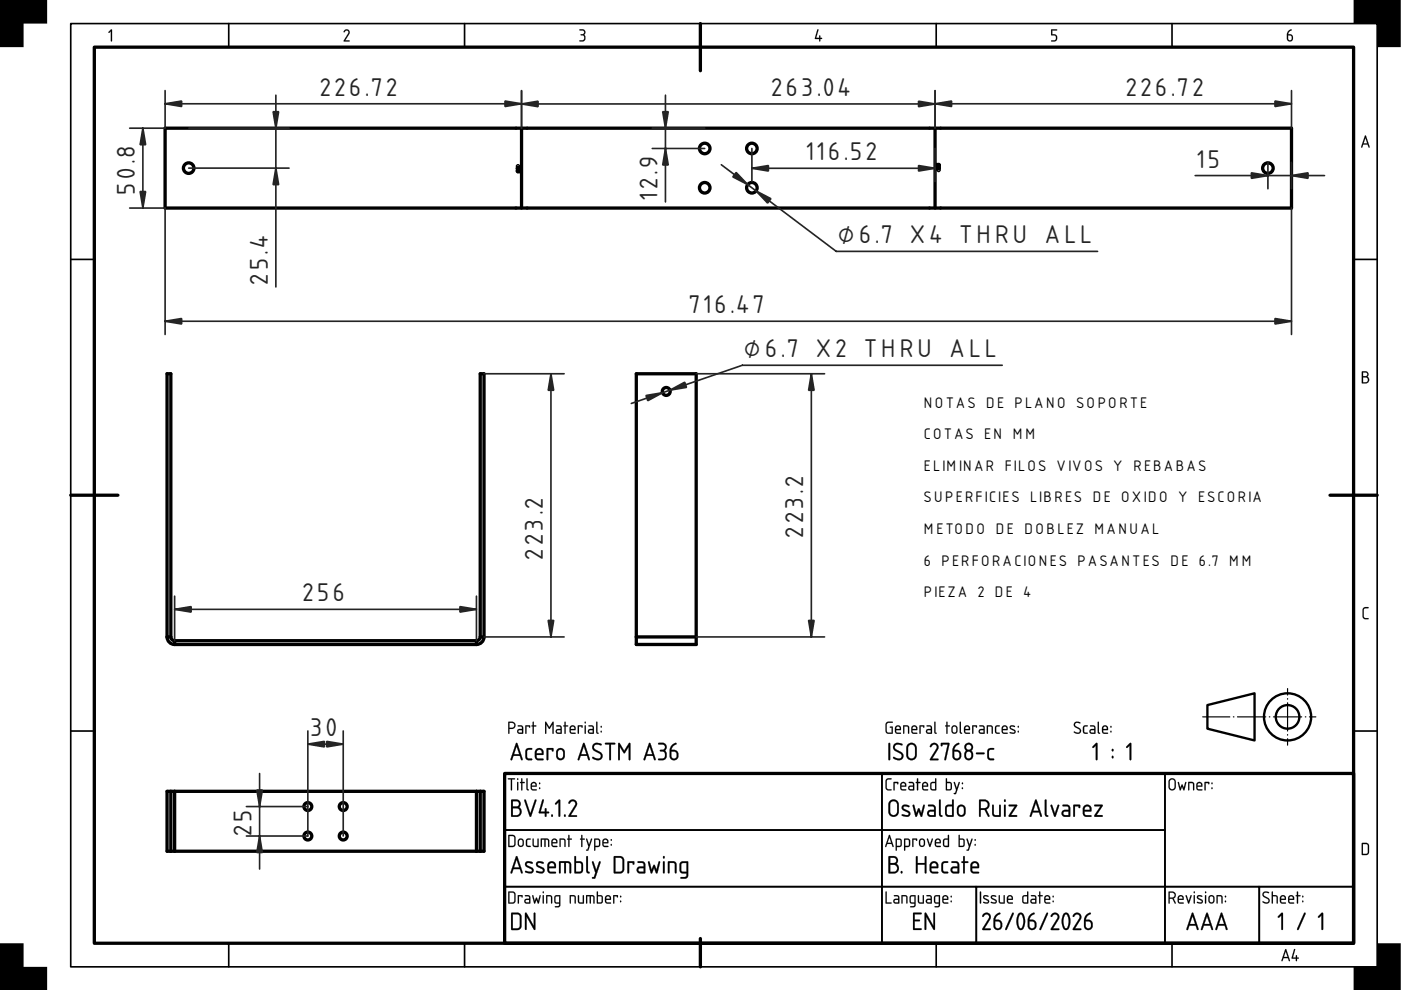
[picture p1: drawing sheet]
<svg xmlns="http://www.w3.org/2000/svg" width="297mm" height="210mm" viewBox="0 0 297 210" stroke-linecap="round" stroke-linejoin="round" font-family="sans-serif">
<defs><g id="words">
<g font-size="6.7" fill="#212529">
<text x="67.8" y="20.3">226.72</text>
<text x="163.5" y="20.3">263.04</text>
<text x="238.7" y="20.3">226.72</text>
<text x="171" y="34">116.52</text>
<text x="253.8" y="35.5">15</text>
<text x="28.6" y="41.3" transform="rotate(-90 28.6 41.3)">50.8</text>
<text x="139.4" y="42.4" transform="rotate(-90 139.4 42.4)">12.9</text>
<text x="177.7" y="51.5">⌀6.7 X4 THRU ALL</text>
<text x="56.8" y="60.4" transform="rotate(-90 56.8 60.4)">25.4</text>
<text x="146" y="66.4">716.47</text>
<text x="157.8" y="75.7">⌀6.7 X2 THRU ALL</text>
<text x="115.1" y="118.8" transform="rotate(-90 115.1 118.8)">223.2</text>
<text x="170.3" y="114.1" transform="rotate(-90 170.3 114.1)">223.2</text>
<text x="64.1" y="127.5">256</text>
<text x="65.8" y="156">30</text>
<text x="53.3" y="177.4" transform="rotate(-90 53.3 177.4)">25</text>
</g>
<g font-size="4">
<text x="195.9" y="86.4">NOTAS DE PLANO SOPORTE</text>
<text x="195.9" y="93.1">COTAS EN MM</text>
<text x="195.9" y="99.8">ELIMINAR FILOS VIVOS Y REBABAS</text>
<text x="195.9" y="106.5">SUPERFICIES LIBRES DE OXIDO Y ESCORIA</text>
<text x="195.9" y="113.2">METODO DE DOBLEZ MANUAL</text>
<text x="195.9" y="119.9">6 PERFORACIONES PASANTES DE 6.7 MM</text>
<text x="195.9" y="126.6">PIEZA 2 DE 4</text>
</g>
</g></defs>
<g fill="none" stroke="#000" stroke-width=".7">
<path d="M20 10h267v190h-267zM148.5 5v10M35 27.2h238.8v16.9h-238.8zM109.7 35.6h.6v.3h-.6zM110 36l-.1 .4h-.2v-.3l.5-.1 .2 .2-.2 .2M110.6 27.2v16.9M198.3 27.2v16.9M198.5 35.4h.6v.3h-.6zM198.6 34.8l-.1 .2 .1 .2h.5v-.3h-.2v.3M134.9 79.2h12.7v57.4h-12.7zM15 105h10M282 105h10"/>
<path d="M35.4 135a1.6 1.6 0 0 0 1.6 1.6M35.4 135h.8M35.4 135v-55.8h.8v55.8M36.2 135a.8 .8 0 0 0 .8 .8M37 136.6h64M37 135.8h64M37 135.8v.8M101 135.8v.8M101.8 135a.8 .8 0 0 1-.8 .8M101.8 135h.8M101.8 135v-55.8h.8v55.8M102.6 135a1.6 1.6 0 0 1-1.6 1.6"/>
<path d="M134.9 135h12.7M35.4 167.8h67.2v12.7h-67.2zM36.2 167.8v12.7M37 167.8v12.7M101 167.8v12.7M101.8 167.8v12.7M107 164h180v36h-180zM148.5 199v6"/>
<circle cx="40" cy="35.6" r="1.12"/>
<circle cx="109.8" cy="35.2" r=".13"/>
<circle cx="149.4" cy="31.5" r="1.12"/>
<circle cx="149.4" cy="39.8" r="1.12"/>
<circle cx="159.4" cy="31.5" r="1.12"/>
<circle cx="159.4" cy="39.8" r="1.12"/>
<circle cx="199" cy="36" r=".13"/>
<circle cx="268.8" cy="35.6" r="1.12"/>
<circle cx="141.3" cy="83" r=".84"/>
<circle cx="65.3" cy="177.3" r=".84"/>
<circle cx="65.3" cy="171" r=".84"/>
<circle cx="72.8" cy="177.3" r=".84"/>
<circle cx="72.8" cy="171" r=".84"/>
</g>
<g fill="none" stroke="#000" stroke-width=".35">
<path d="M15 5h277v200h-277zM48.5 5v5M98.5 5v5M198.5 5v5M248.5 5v5M15 55h5M287 55h5M15 155h5M287 155h5M107 164h80v12h-80zM107 176h80v12h-80zM187 176h60v12h-60z"/>
<path d="M187 164h60v12h-60zM247 164h40v24h-40zM48.5 200v5M98.5 200v5M107 188h80v12h-80zM187 188h20v12h-20zM198.5 200v5M207 188h40v12h-40zM247 188h20v12h-20zM248.5 200v5M267 188h20v12h-20z"/>
</g>
<g fill="#000">
<path d="M0 0h10v5h-5v5h-5zM23.5 6.3l.3 .1v2.2l-.2 .2-.1-.2v-2l-.3 .4-.2-.1zM73 6.5a.64 .64 0 0 1 .9-.2 .64 .64 0 0 1 .1 .9l-.8 1.4h.8l.1 .2h-1.2l.9-1.7a.44 .44 0 0 0-.2-.6 .44 .44 0 0 0-.6 .4l-.1-.2zM122.9 6.2a.75 .75 0 0 1 1 .2 .75 .75 0 0 1-.1 1 .82 .82 0 0 1 .2 1.1 .82 .82 0 0 1-1.2 .2l.1-.1a.76 .76 0 0 0 1-.7l-.1-.3-.7-.1v-.2a.47 .47 0 0 0 .7-.2 .47 .47 0 0 0-.2-.6l-.7-.1zM173.3 6.2l.2 .2-.5 1.6h.7l.1-.5 .1 .5 .4 .2-.4 .1-.1 .5-.1-.5-.9-.1zM222.9 6.3l1.1-.1 .1 .1-.1 .2h-.9v.8a.8 .8 0 0 1 1 .5 .8 .8 0 0 1-.6 1l-.6-.1 .6-.1a.54 .54 0 0 0 .4-.6 .54 .54 0 0 0-.5-.5h-.5zM287 0h10v10h-5v-5h-5zM289.1 128.9l.3-.2h.7v.2l-.7 .1-.2 .2-.1 1.5 .3 .3h.7v.3h-.8l-.4-.4v-1.6zM0 200h5v5h5v5h-10zM292 200h5v10h-10v-5h5z"/>
<path d="M23.5 6.3l.3 .1v2.2l-.2 .2-.1-.2v-2l-.3 .4-.2-.1zM23.5 6.3l-.5 .6h.2l.3-.3 .1 2.2 .1-2.4z"/>
<path d="M73 6.4l.3-.2h.4l.4 .4-.1 .6-.8 1.4 .8-.1 .2 .2-.2 .1h-1.1v-.2l.9-1.5a.4 .4 0 0 0-.2-.6 .4 .4 0 0 0-.5 .3l-.3-.1zM73 6.5l-.1 .3 .6-.4 .3 .2 .1 .3-1 1.9h1.2l-.1-.2h-.8l.8-1.4a.63 .63 0 0 0-.1-.8 .63 .63 0 0 0-.9 .1z"/>
<path d="M122.9 6.2h.8l.2 .2a.62 .62 0 0 1-.1 1h.1a.84 .84 0 0 1 .1 1.2 .84 .84 0 0 1-1.2 .1l.8-.2 .3-.4-.1-.5-.7-.2 .6-.3 .2-.2-.1-.3-.9-.2zM122.9 6.3v.1l.9 .2 .1 .3-.1 .2-.7 .3 .7 .2a.63 .63 0 0 1 0 .8 .63 .63 0 0 1-.8 .2l-.1 .1 .7 .1 .3-.2a.94 .94 0 0 0-.1-1.2l.3-.6a.88 .88 0 0 0-1.1-.6z"/>
<path d="M173.3 6.2l.2 .2-.5 1.6h.7l.1-.5 .1 .5 .4 .2-.4 .1-.1 .5-.1-.5h-.8l-.2-.1zM173.3 6.2l-.5 2 .9 .1 .1 .5 .1-.5 .4-.1-.4-.2v-.4h-.2v.4h-.7l.5-1.6z"/>
<path d="M222.9 6.2h1.1l.2 .1-.2 .2h-.9v.8a.83 .83 0 0 1 1 .3 .83 .83 0 0 1-.1 1l-.5 .2-.7-.1 .7-.2a.52 .52 0 0 0 .4-.5 .52 .52 0 0 0-.5-.5h-.5zM222.9 6.3v1.2l.9 .1 .1 .6-.2 .3-.8 .2 .6 .1a.79 .79 0 0 0 .6-1 .79 .79 0 0 0-1-.5v-.9l1-.1z"/>
<path d="M273.1 6.6l.6-.4 .1 .2a.79 .79 0 0 0-.6 .9 .75 .75 0 0 1 1 .8 .75 .75 0 0 1-1.2 .5l-.2-.4a1.82 1.82 0 0 1 .3-1.6zM273.1 7.5v.7a.4 .4 0 0 0 .4 .4 .4 .4 0 0 0 .4-.4l-.1-.6z"/>
<path d="M273.1 6.6l.8-.4v.2l-.5 .3-.3 .6h.6l.4 .3 .1 .6-.3 .4a.62 .62 0 0 1-.9 0l-.1-.2-.1-1.1zM273.1 6.6h.1a1.89 1.89 0 0 0-.3 1.8 .65 .65 0 0 0 .7 .4 .65 .65 0 0 0 .5-.6v-.3a.78 .78 0 0 0-1-.6l.1-.5 .6-.4v-.1zM273.1 7.5l.1 1 .6-.1a.59 .59 0 0 0-.3-.9zM273.1 7.5l.7 .1a.51 .51 0 0 1 .1 .7 .51 .51 0 0 1-.7 .2z"/>
<path d="M289.4 28.7l.2 .1 .8 2.3-.1 .2-.3-.7h-1l-.2 .7-.2-.1zM289.4 28.8l-.8 2.4 .1 .1 .1-.1 .2-.6h1l.3 .7 .1-.2-.8-2.3zM289.5 29.2l-.4 1.2h.8zM289.5 29.2l.4 1.2h-.8z"/>
<path d="M289.4 28.7l.2 .1 .8 2.3-.1 .2-.3-.7h-1l-.2 .7-.2-.1zM289.5 29.2l-.4 1.2h.8z"/>
<path d="M288.8 78.8l.6-.1a.65 .65 0 0 1 .7 .4 .65 .65 0 0 1-.2 .8 .77 .77 0 0 1 .4 .8 .77 .77 0 0 1-.7 .6h-.8zM289 80v1.1h.5a.52 .52 0 0 0 .5-.6 .52 .52 0 0 0-.5-.5zM289 79v.8h.5a.39 .39 0 0 0 .4-.4 .39 .39 0 0 0-.4-.4z"/>
<path d="M288.8 78.7h.6a.66 .66 0 0 1 .7 .4 .66 .66 0 0 1-.2 .8 .78 .78 0 0 1 .4 .8 .78 .78 0 0 1-.7 .6h-.9zM288.8 78.8v2.4l.8 .1a.77 .77 0 0 0 .6-1.2l-.3-.2 .2-.5-.2-.6zM289 80v1.1l.9-.2 .1-.4-.1-.3zM289 80h.7l.2 .2a.53 .53 0 0 1 .1 .6 .53 .53 0 0 1-.5 .3h-.5zM289 79v.8l.8-.2v-.5zM289 79h.5a.41 .41 0 0 1 .4 .4 .41 .41 0 0 1-.4 .4h-.5z"/>
<path d="M289.1 128.9a1.02 1.02 0 0 1 1.1-.1l-.2 .2h-.6l-.2 .3v1.5l.2 .2 .8 .1-.1 .2h-.8l-.4-.3v-1.7zM289.1 128.9l-.2 .4v1.6l.4 .3h.8v-.1l-.7-.1-.3-.3v-1.5l.3-.2h.6l.1-.3h-.7z"/>
<path d="M108 153.3v1h.6a.52 .52 0 0 0 .4-.6 .52 .52 0 0 0-.5-.4zM107.8 153h.1a1.18 1.18 0 0 1 1.2 .3 .78 .78 0 0 1 .1 .8 .78 .78 0 0 1-.6 .5h-.6v.8l-.2 .1zM110 154.9l-.1 .3 .2 .1h.6v-.5zM109.8 153.8h.8l.3 .5v1.3h-.8a.52 .52 0 0 1-.5-.5 .52 .52 0 0 1 .5-.5h.6v-.4l-.9-.2zM111.4 153.8l1 .1-.1 .4-.1-.3h-.6v1.5l-.1 .1-.1-.2zM113 153l.2 .1v.7l.5 .1-.5 .1v1.5l-.1 .1-.2-.1v-1.5l-.2-.1 .2-.1zM115.6 153l.2 .1 .7 1.1 .6-1.1 .3-.1v2.6l-.3-.2v-1.8l-.6 1-.7-1v1.8l-.2 .2zM118.1 154.9v.3l.1 .1h.6v-.5zM118 153.8h.8l.3 .5v1.3h-.8a.52 .52 0 0 1-.5-.5 .52 .52 0 0 1 .5-.5h.5v-.4l-.8-.2zM119.7 153l.2 .1v.7l.6 .1-.6 .1v1.5l-.1 .1-.1-.1v-1.5l-.3-.1 .3-.1zM121.1 154.2l-.1 .4h.8l-.2-.5zM121 153.9a.64 .64 0 0 1 .8 0 .64 .64 0 0 1 .1 .9h-.9l.1 .5 1 .2-.8 .1a1.06 1.06 0 0 1-.3-1.7zM122.5 153.8l1 .1-.1 .4-.1-.3h-.6v1.5l-.1 .1-.1-.2zM124 153.8l.2 .1v1.5l-.1 .2-.1-.2zM123.9 153.2a.2 .2 0 0 1 .4 0 .2 .2 0 0 1-.4 0zM125 154.9l-.1 .3 .2 .1h.6v-.5zM124.8 153.8h.8l.3 .5v1.3h-.8a.52 .52 0 0 1-.5-.5 .52 .52 0 0 1 .5-.5h.6l-.1-.4-.8-.2zM126.4 153l.3 .2v2l.2 .3-.1 .1-.3-.1-.1-.3zM127.4 155h.2v.3h-.2zM127.4 154h.2v.2h-.2z"/>
<path d="M108 153.3v1l.9-.1 .1-.4-.1-.4zM108 153.2h.5a.54 .54 0 0 1 .6 .5 .54 .54 0 0 1-.5 .6h-.6zM107.8 153h.1a1.2 1.2 0 0 1 1.2 .3 .78 .78 0 0 1 .2 .8 .78 .78 0 0 1-.7 .5h-.6v.8l-.2 .2zM107.8 153.1l.1 2.5 .1-1.1a1.08 1.08 0 0 0 1.2-.3l.1-.5-.2-.4a1.19 1.19 0 0 0-1.3-.2zM110 154.9v.4h.7v-.5zM109.9 154.9l.8-.1v.6l-.7-.1zM109.8 153.8h.8l.3 .3-.1 1.5h-.9l-.2-.3 .1-.6 .9-.1-.1-.5-.8-.1zM109.8 153.8v.2l.8 .1 .1 .5-.9 .1-.1 .4 .1 .3 1.1 .2v-1.5l-.3-.3zM111.4 153.8h.9l.1 .1-.1 .4-.1-.3h-.6v1.5l-.1 .1-.1-.2zM111.4 153.8l.1 1.8 .1-.1v-1.5h.6l.1 .3 .1-.4zM113 153l.2 .1v.7h.4l.1 .1-.5 .1v1.5l-.1 .1-.2-.1v-1.5l-.2-.1 .2-.1zM113 153.1v.7l-.3 .1 .3 .1 .1 1.6 .1-1.6 .5-.1-.5-.1v-.7zM115.6 153l.2 .1 .7 1.1 .6-1.1 .3-.1v2.6l-.3-.2v-1.8l-.6 1-.7-1v1.8l-.2 .2zM115.6 153.1v2.4l.2-.1v-1.9l.7 1 .6-1v1.9l.2 .1v-2.4h-.2l-.6 1.1-.7-1.1zM118.1 154.9v.4h.7v-.5zM118.1 154.9l.8-.1v.6l-.8-.1zM118 153.8h.8l.3 .3-.1 1.5h-.9l-.3-.3 .1-.6 .9-.1v-.5l-.8-.1zM118 153.8v.2l.8 .2 .1 .4h-.6a.5 .5 0 0 0-.5 .5 .5 .5 0 0 0 .5 .5h.8v-1.3l-.3-.5zM119.7 153l.2 .1v.7h.4l.2 .1-.6 .1v1.5l-.1 .1-.1-.1v-1.5l-.3-.1 .3-.1zM119.7 153.1v.7l-.3 .1 .3 .1 .1 1.6 .1-1.6 .6-.1-.6-.1v-.7zM121.1 154.2l-.1 .4h.8l-.2-.5zM121.1 154.2l.5-.1 .2 .5h-.8zM121 153.9a.66 .66 0 0 1 .9 0 .66 .66 0 0 1 0 .9h-.9l.1 .5h.8l.2 .2-.2 .1h-.6a1.08 1.08 0 0 1-.3-1.7zM121 154a1.67 1.67 0 0 0-.1 1.4l.4 .2 .7-.1-.9-.2-.1-.3v-.2h1l-.1-.8-.5-.2zM122.5 153.8h.9l.1 .1-.1 .4-.1-.3h-.6l.1 1.5-.2 .1-.1-.2zM122.5 153.8l.1 1.8 .1-.1v-1.5h.6l.1 .3 .1-.4zM124 153.8l.2 .1v1.5l-.1 .2-.2-.2zM124 153.8l.1 1.8 .1-1.7zM123.9 153.2a.2 .2 0 0 1 .4 0 .2 .2 0 0 1-.4 0zM124 153v.3h.2v-.3zM125 154.9v.4h.7v-.5zM124.9 154.9l.8-.1v.6l-.7-.1zM124.8 153.8h.8l.3 .3-.1 1.5h-.9l-.2-.3 .1-.6 .9-.1-.1-.5-.8-.1zM124.8 153.8v.2l.8 .1 .1 .5-.9 .1-.1 .4 .1 .3 1.1 .2v-1.5l-.3-.3zM126.4 153l.3 .2v2l.2 .3-.1 .1-.3-.1-.1-.3zM126.4 153.1v2.1l.1 .3 .3 .1 .1-.1-.3-.3v-2zM127.4 155h.2v.3h-.2zM127.4 155v.3h.2v-.3zM127.4 153.9h.2v.3h-.2zM127.4 154v.2h.2v-.2z"/>
<path d="M109.4 157.5l.3 .1 1.1 3.3-.1 .3-.3-.2-.2-.7h-1.3l-.4 .9h-.2l-.1-.2zM109.5 157.6l-1.2 3.4 .1 .2 .2-.1 .2-.9h1.4l.4 1 .2-.3-1.1-3.2zM109.5 158.3l-.5 1.6h1.1zM109.5 158.2l.6 1.7h-1.2zM111.6 158.8a1.11 1.11 0 0 1 1.3 0l-.1 .1a.86 .86 0 0 0-1 .5v1.2l.4 .2 .6 .1v.3h-.2a.99 .99 0 0 1-1.1-.2 .99 .99 0 0 1-.1-1.2v-.7zM111.6 158.8l-.2 .4a2.61 2.61 0 0 0 .2 1.8l.5 .2h.6l.1-.2-.2-.1-.7-.1a1.97 1.97 0 0 1 0-1.8l.8-.1 .1-.1a1.12 1.12 0 0 0-1.2 0zM113.9 159.2l-.1 .5h1.1a.55 .55 0 0 0-.3-.6 .55 .55 0 0 0-.7 .1zM113.9 159.2l.3-.2h.5l.2 .7h-1.2zM113.7 158.8a.94 .94 0 0 1 1.3 0 .94 .94 0 0 1 .1 1.3h-1.3l.2 .7h1l.3 .2-.3 .2h-.9a.92 .92 0 0 1-.7-1.2 1.08 1.08 0 0 1 .3-1.2zM113.7 158.9a2.22 2.22 0 0 0-.1 2.1l.5 .2h.9l.2-.2-.2-.1-1.1-.1-.2-.4v-.4h1.5v-.7l-.2-.4-.7-.3zM115.9 158.6h1.3l.2 .2-.1 .5-.1 .1-.2-.1v-.3h-.8l.1 2-.2 .2-.2-.2zM116 158.7a4.3 4.3 0 0 0 .1 2.5l.1-.2v-2.1h.8l.2 .4 .1-.5-.1-.2zM118.5 159.1l-.2 .3v.9l.2 .4a.56 .56 0 0 0 .9-.5v-.8l-.2-.3-.3-.1zM118.5 159.1l.4-.2 .4 .3 .1 1-.2 .5a.57 .57 0 0 1-.6 .1 .57 .57 0 0 1-.4-.5l.1-1zM118.2 158.8l.6-.2 .5 .1 .3 .3 .2 .4a1.54 1.54 0 0 1-.3 1.6l-.7 .2-.6-.2a1.81 1.81 0 0 1 0-2.2zM118.3 158.8l-.4 .7a1.4 1.4 0 0 0 .5 1.5 .89 .89 0 0 0 1.3-.7v-1.1l-.2-.3-.7-.3zM123.7 157.5l.3 .1 1.1 3.3-.2 .3-.2-.2-.2-.7h-1.4l-.3 .9h-.3v-.2zM123.7 157.6l-1.2 3.4 .2 .2 .1-.1 .3-.9h1.4l.4 1 .1-.3-1.1-3.2zM123.8 158.3l-.6 1.6h1.1zM123.8 158.2l.6 1.7h-1.2zM125.8 157.8l.4-.3 .9 .1 .4 .1v.3l-.1 .1a.91 .91 0 0 0-1.5 .4l.4 .4a1.92 1.92 0 0 1 1.5 1.1v.5l-.3 .5a1.47 1.47 0 0 1-2-.4l.2-.1 1.1 .3h.3l.2-.3a.55 .55 0 0 0-.3-.7l-1.3-.9-.2-.5zM125.8 157.8a.91 .91 0 0 0 .3 1.4l.9 .5a.64 .64 0 0 1 .3 1 .64 .64 0 0 1-1 .1l-.6-.3-.1 .1 .1 .2a1.13 1.13 0 0 0 1.3 .4 1.13 1.13 0 0 0 .7-1.2l-.5-.6-.9-.4a.56 .56 0 0 1-.3-.9l.3-.2 1.1 .1 .1-.1a1.41 1.41 0 0 0-1.7-.1zM128.3 157.5h2l.2 .2-.2 .2-.8-.1 .1 3.2-.2 .2-.3-.2 .1-3.2h-.9zM128.3 157.6v.2h.9v3.2l.2 .2 .1-.2v-3.2h.8l.1-.1-.1-.2zM131.1 157.5l.3 .1 .9 1.6 1-1.6 .3-.1v3.6h-.3v-.1v-2.7l-.9 1.5-1-1.4v2.6v.2h-.3zM131.1 157.6v3.5h.3v-.1v-2.8l1 1.5 .9-1.5v2.8l.1 .1h.2v-3.5h-.3l-1 1.6-.9-1.6zM137.6 157.5l.3 .1 1.1 3.3-.1 .3-.3-.2-.2-.7h-1.3l-.4 .9h-.2l-.1-.2zM137.7 157.6l-1.2 3.4 .1 .2 .2-.1 .2-.9h1.4l.4 1 .2-.3-1.1-3.2zM137.7 158.3l-.5 1.6h1.1zM137.7 158.2l.6 1.7h-1.2zM139.6 157.5h1.1l.4 .3a.88 .88 0 0 1-.1 1.4v-.1a1.2 1.2 0 0 1 .2 1.7 1.2 1.2 0 0 1-1.7 .2l.2-.2 1.1-.1a.88 .88 0 0 0 .1-1 .88 .88 0 0 0-1-.4v-.3h.2a.61 .61 0 0 0 .7-.2 .61 .61 0 0 0 .1-.8l-1.3-.2zM139.6 157.6v.2l.1 .1h.8a.54 .54 0 0 1 .5 .3 .54 .54 0 0 1-.2 .6l-.9 .3 1 .4a.9 .9 0 0 1 0 1.2 .9 .9 0 0 1-1.2 .2l-.2 .1a1.66 1.66 0 0 0 1.6-.1 1.31 1.31 0 0 0-.2-1.7 .93 .93 0 0 0 .3-1.2 .93 .93 0 0 0-1.1-.5zM142.4 158l.8-.5 .3 .2a2.06 2.06 0 0 0-1.1 1.3h.8l.4 .3a1.4 1.4 0 0 1-.1 1.7 .89 .89 0 0 1-1.3-.1l-.2-.5a2.94 2.94 0 0 1 .2-2.1zM142.4 158l-.2 .3a2.89 2.89 0 0 0-.2 2.1 .94 .94 0 0 0 1.2 .7 .94 .94 0 0 0 .6-1.2 1.12 1.12 0 0 0-1.5-.9l.2-.6 .9-.6v-.2l-.3-.1zM142.3 159.3l.1 1 .1 .4 .4 .1 .4-.1a.84 .84 0 0 0-.4-1.3zM142.3 159.3h.8l.2 .2a.74 .74 0 0 1 .2 1 .74 .74 0 0 1-1 .2l-.2-.4z"/>
<path d="M109.4 157.5l.3 .1 1.1 3.3-.2 .3-.4-.9h-1.3l-.4 .9-.3-.2zM109.5 158.3l-.5 1.6h1.1zM111.6 158.8a1.11 1.11 0 0 1 1.2 0v.1a.86 .86 0 0 0-1.1 .5l.1 1.2 .1 .2 .9 .1v.1a.96 .96 0 0 1-1.2 0 .96 .96 0 0 1-.2-1.2v-.7zM113.9 159.2l-.1 .5h1.1a.58 .58 0 0 0-.3-.7 .58 .58 0 0 0-.7 .2zM113.7 158.8a.92 .92 0 0 1 1.3 0 .92 .92 0 0 1 .1 1.3h-1.3l.1 .7h1.1l.3 .2-.3 .2h-.9a.89 .89 0 0 1-.7-1.2 1.14 1.14 0 0 1 .3-1.2zM115.9 158.7l1.3-.1 .2 .2-.2 .5h-.1l-.1-.3h-.8v2l-.1 .2a3.9 3.9 0 0 1-.2-2.5zM118.5 159.1l-.2 .3v.9a.57 .57 0 0 0 .6 .5 .57 .57 0 0 0 .5-.6v-.8l-.2-.3-.3-.1zM118.3 158.8a.92 .92 0 0 1 1.4 .6 1.51 1.51 0 0 1-.2 1.6 .92 .92 0 0 1-1 .1 .92 .92 0 0 1-.6-.8l.1-1.1zM123.7 157.5l.3 .1 1 3.3-.1 .3-.4-.9h-1.4l-.3 .9-.3-.2zM123.8 158.3l-.6 1.6h1.1zM125.8 157.8a1.41 1.41 0 0 1 1.8 .1l-.2 .1a.93 .93 0 0 0-1.5 .5l.4 .5a1.9 1.9 0 0 1 1.4 1 1.07 1.07 0 0 1-.5 1.1 1.07 1.07 0 0 1-1.2-.1l-.4-.3 .1-.2a1.19 1.19 0 0 0 1.7 0 .58 .58 0 0 0-.4-.8l-1.3-.8-.1-.5zM128.3 157.5h2l.2 .2-.2 .1h-.8v3.2l-.1 .2-.2-.2v-3.2h-.9zM131.1 157.6h.3l.9 1.6 1-1.6h.3v3.5h-.3v-.1v-2.7l-.9 1.4-1-1.4v2.7v.1h-.3zM137.6 157.5l.3 .1 1.1 3.3-.2 .3-.4-.9h-1.3l-.4 .9-.3-.2zM137.7 158.3l-.5 1.6h1.1zM139.6 157.5a1.21 1.21 0 0 1 1.8 .9l-.4 .8a1.18 1.18 0 0 1 .2 1.6 1.18 1.18 0 0 1-1.7 .2l.2-.2a.88 .88 0 0 0 1-.1 .88 .88 0 0 0 .3-.9l-.4-.5h-.6v-.3a.67 .67 0 0 0 .8-.2 .67 .67 0 0 0-.1-.9l-1.1-.1zM142.4 158l.8-.5 .3 .2a1.88 1.88 0 0 0-1.1 1.3 1.12 1.12 0 0 1 1.4 .9 1.12 1.12 0 0 1-1.2 1.3l-.5-.4-.1-.4a2.92 2.92 0 0 1 .2-2.1zM142.3 159.3v1a.57 .57 0 0 0 .6 .6 .57 .57 0 0 0 .6-.6l-.2-.8-.2-.1z"/>
<path d="M187.9 153.2l.5-.2h.9l-.1 .3h-.9l-.3 .4v1.2l.2 .4h.9v-1l-.5-.1 .2-.2 .5 .1v1.5h-1.1l-.4-.3-.1-1.7zM188 153.2l-.2 .4 .1 1.7 .4 .3 .9-.1 .1-1.4-.6 .1 .4 .1v1.1l-.9-.1-.2-.4v-1.2l.2-.4 1-.1 .1-.2h-.9zM190.1 154.2l-.1 .4h.8l-.2-.5zM190.1 154.2l.5-.1 .2 .5h-.8zM190 153.9a.65 .65 0 0 1 .9 0 .65 .65 0 0 1 0 .9h-.9l.1 .5h.8l.2 .2-.2 .1h-.6a1.08 1.08 0 0 1-.3-1.7zM190 154a1.67 1.67 0 0 0-.1 1.4l.4 .2 .7-.1-.9-.2-.1-.3v-.2h1l-.1-.8-.5-.2zM191.5 153.8h.8l.3 .1 .2 .4-.1 1.3-.2-.2-.1-1.3-.7-.1v1.4l-.2 .2zM191.5 153.8v1.7l.2-.1v-1.4l.8 .1v1.3l.2 .1a1.66 1.66 0 0 0-.2-1.7zM193.5 154.2v.4h.7l-.2-.5zM193.5 154.2l.5-.1 .3 .5h-.9zM193.4 153.9a.65 .65 0 0 1 .9 0 .65 .65 0 0 1 .1 .9h-.9l.1 .5h.7l.2 .2-.2 .1h-.6a1.08 1.08 0 0 1-.3-1.7zM193.4 154a1.67 1.67 0 0 0 0 1.4l.3 .2 .8-.1-.9-.2-.2-.3v-.2h1.1l-.2-.8-.4-.2zM195 153.8h.8l.2 .1-.1 .4-.2-.3h-.5v1.5l-.1 .1-.2-.2zM195 153.8l.1 1.8 .1-1.6h.5l.2 .3 .1-.4zM196.7 154.9l-.1 .4h.7v-.5zM196.6 154.9l.8-.1v.6l-.8-.1zM196.5 153.8h.8l.3 .3-.1 1.5h-.9l-.3-.3 .1-.6 .9-.1v-.5l-.8-.1zM196.5 153.8v.2l.8 .1 .1 .5-.9 .1-.2 .4 .2 .3 1.1 .2v-1.5l-.3-.3zM198.1 153l.3 .2v2l.2 .3-.1 .1-.3-.1-.1-.3zM198.1 153.1v2.1l.1 .3 .3 .1 .1-.1-.3-.3v-2zM200.7 153l.2 .1v.7h.4l.1 .1-.5 .1v1.5l-.1 .1-.2-.1v-1.5l-.2-.1 .2-.1zM200.7 153.1v.7l-.3 .1 .3 .1 .1 1.6 .1-1.6 .5-.1-.5-.1v-.7zM202.1 154.1l-.1 1 .5 .2 .2-.2v-.8l-.2-.2zM202.1 154.1l.4-.1 .3 .5-.1 .7-.2 .1h-.4a.9 .9 0 0 1 0-1.2zM201.9 153.9h.1a.64 .64 0 0 1 .6-.1 .64 .64 0 0 1 .4 .6v.6a.66 .66 0 0 1-.4 .6 .66 .66 0 0 1-.7-.2l-.2-.5a.97 .97 0 0 1 .2-1zM202 153.9l-.2 .3-.1 .7a.64 .64 0 0 0 .4 .6 .64 .64 0 0 0 .7-.1l.2-.4-.1-.9-.4-.3zM203.5 153l.2 .2v2l.3 .3-.1 .1-.3-.1-.1-.3zM203.5 153.1v2.1l.1 .3 .3 .1 .1-.1-.3-.3v-2zM204.7 154.2l-.1 .4h.8l-.2-.5zM204.7 154.2l.5-.1 .2 .5h-.8zM204.6 153.9a.65 .65 0 0 1 .9 0 .65 .65 0 0 1 .1 .9h-1l.2 .5h.7l.2 .2-.2 .1h-.6a1.08 1.08 0 0 1-.3-1.7zM204.6 154a1.67 1.67 0 0 0-.1 1.4l.4 .2 .8-.1-1-.2-.1-.3v-.2h1l-.1-.8-.5-.2zM206.1 153.8h.9l.2 .1-.2 .4-.1-.3h-.5v1.5l-.2 .1-.1-.2zM206.2 153.8v1.8l.2-1.6h.5l.1 .3 .1-.4zM207.8 154.9v.4h.7v-.5zM207.8 154.9l.7-.1v.6l-.7-.1zM207.6 153.8h.9l.3 .3-.1 1.5h-.9l-.3-.3 .1-.6 .9-.1-.1-.5-.8-.1zM207.7 153.8v.2l.8 .1v.5l-.9 .1-.1 .4 .1 .3 1.1 .2v-1.5l-.2-.3zM209.2 153.8h.8l.4 .1 .1 .4v1.3l-.3-.2v-1.3l-.7-.1v1.4l-.3 .2zM209.3 153.8v1.7l.1-.1v-1.4l.8 .1 .1 1.3 .2 .1a1.66 1.66 0 0 0-.3-1.7zM211.1 153.9l.2-.1h.7v.2h-.5a.77 .77 0 0 0 0 1.3l.5 .2a.66 .66 0 0 1-.8 0 .66 .66 0 0 1-.3-.8zM211.1 153.9l-.1 .4 .1 1.1 .3 .2 .6-.1-.7-.2a.88 .88 0 0 1 .2-1.3h.4v-.2zM212.7 154.2l-.1 .4h.8l-.2-.5zM212.7 154.2l.5-.1 .2 .5h-.8zM212.6 153.9a.65 .65 0 0 1 .9 0 .65 .65 0 0 1 0 .9h-.9l.1 .5h.8l.2 .2-.2 .1h-.6a1.08 1.08 0 0 1-.3-1.7zM212.6 154a1.67 1.67 0 0 0-.1 1.4l.4 .2 .7-.1-.9-.2-.1-.3v-.2h1l-.1-.8-.5-.2zM214.2 153.9a.62 .62 0 0 1 1 .2l-.7-.1-.2 .2 .8 .5a.48 .48 0 0 1 .2 .7 .48 .48 0 0 1-.6 .2l-.6-.2v-.2l.8 .1 .2-.2-.9-.5-.2-.4zM214.2 153.9l-.1 .3 .1 .3 .9 .6-.2 .2h-.8a.87 .87 0 0 0 1 .2l.2-.5-.9-.6a.32 .32 0 0 1 .2-.4 .32 .32 0 0 1 .4 .1h.2l-.1-.2-.6-.1zM215.8 155h.2v.3h-.2zM215.8 155v.3h.2v-.3zM215.8 153.9h.2v.3h-.2zM215.8 154v.2h.2v-.2z"/>
<path d="M187.9 153.2l.5-.2h.9l-.1 .3h-.9l-.3 .4v1.2l.2 .4h.9v-1l-.4-.1 .1-.2 .5 .1v1.4l-1 .1-.5-.3-.1-1.7zM190.1 154.2l-.1 .4h.8l-.2-.5zM190 153.9a.64 .64 0 0 1 .8 0 .64 .64 0 0 1 .1 .9h-.9l.1 .5 .9 .2-.7 .1a1.06 1.06 0 0 1-.3-1.7zM191.5 153.8a.88 .88 0 0 1 1.3 .5l-.2 1.3-.1-.2v-1.2l-.8-.2v1.4l-.2 .1zM193.5 154.2v.4h.7l-.2-.5zM193.4 153.9a.64 .64 0 0 1 .9 0 .64 .64 0 0 1 .1 .9h-.9l.1 .5 .9 .2-.8 .1a1.06 1.06 0 0 1-.3-1.7zM195 153.8l1 .1-.1 .4-.2-.3h-.5v1.5l-.1 .1-.2-.2zM196.6 154.9v.3l.1 .1h.6v-.5zM196.5 153.8h.8l.3 .5v1.3h-.8a.52 .52 0 0 1-.5-.5 .52 .52 0 0 1 .5-.5h.5v-.4l-.8-.2zM198.1 153l.2 .2v2l.3 .3-.1 .1-.3-.1-.1-.3zM200.7 153l.2 .1v.7l.5 .1-.5 .1v1.5l-.1 .1-.2-.1v-1.5l-.2-.1 .2-.1zM202.1 154.1l-.1 .9a.4 .4 0 0 0 .4 .3 .4 .4 0 0 0 .4-.4l-.2-.8zM202 153.9a.64 .64 0 0 1 1 .5v.6a.64 .64 0 0 1-.6 .6 .64 .64 0 0 1-.7-.7v-.7zM203.5 153l.2 .2v2l.3 .3-.1 .1-.3-.1-.1-.3zM204.7 154.2l-.1 .4h.8l-.2-.5zM204.6 153.9a.64 .64 0 0 1 .9 0 .64 .64 0 0 1 .1 .9h-1l.2 .5 .9 .2-.8 .1a1.06 1.06 0 0 1-.3-1.7zM206.2 153.8l.9 .1-.1 .4-.1-.3h-.5v1.5l-.2 .1-.1-.2zM207.8 154.9v.3l.1 .1h.6v-.5zM207.7 153.8h.8l.3 .5-.1 1.3h-.7a.52 .52 0 0 1-.5-.5 .52 .52 0 0 1 .5-.5h.5v-.4l-.8-.2zM209.3 153.8a.88 .88 0 0 1 1.2 .5l-.1 1.3-.1-.2-.1-1.2-.7-.2v1.4l-.2 .1zM211.1 153.9l.7-.1 .1 .2a.52 .52 0 0 0-.6 0 .52 .52 0 0 0-.1 .6v.6l.8 .3a.65 .65 0 0 1-.8 0 .65 .65 0 0 1-.2-.8zM212.7 154.2l-.1 .4h.8l-.2-.5zM212.6 153.9a.64 .64 0 0 1 .9 0 .64 .64 0 0 1 0 .9h-.9l.1 .5 1 .2-.8 .1a1.06 1.06 0 0 1-.3-1.7zM214.2 153.9a.61 .61 0 0 1 1 .2l-.7-.1-.2 .2 .8 .5a.52 .52 0 0 1 .1 .8 .52 .52 0 0 1-.8 0l-.3-.1 .1-.2a.45 .45 0 0 0 .5 .2 .45 .45 0 0 0 .3-.4l-.8-.5-.1-.3zM215.8 155h.2v.3h-.2zM215.8 154h.2v.2h-.2z"/>
<path d="M227.8 153.2l.3-.2h.7l.3 .2-.1 .2a.59 .59 0 0 0-.7-.1 .59 .59 0 0 0-.3 .5l.8 .5a.65 .65 0 0 1 .2 1.1 .89 .89 0 0 1-1.3-.3l1 .2 .3-.4-.2-.2-1-.6-.2-.4zM227.9 153.2l-.2 .7 1 .7a.43 .43 0 0 1 .2 .6 .43 .43 0 0 1-.6 .1l-.5-.2v.2a.77 .77 0 0 0 .9 .3 .77 .77 0 0 0 .4-.9l-.3-.4-.8-.4-.1-.2 .2-.4h1a.99 .99 0 0 0-1.2-.1zM229.7 153.9l.3-.1h.6v.2h-.4a.77 .77 0 0 0-.1 1.3l.5 .2a.66 .66 0 0 1-.8 0 .66 .66 0 0 1-.2-.8zM229.8 153.9l-.2 .4 .1 1.1 .4 .2 .5-.1-.6-.2a.88 .88 0 0 1 .2-1.3h.4v-.2h-.5zM231.3 154.9v.4h.7v-.5zM231.3 154.9l.7-.1v.6l-.7-.1zM231.1 153.8h.9l.2 .3v1.5h-.9l-.3-.3 .1-.6 .9-.1-.1-.5-.8-.1zM231.1 153.8v.2l.8 .1 .1 .5-.9 .1-.1 .4 .1 .3 1.1 .2v-1.5l-.2-.3zM232.8 153l.2 .2v2l.3 .3-.2 .1-.3-.1-.1-.3zM232.8 153.1l-.1 2.1 .1 .3 .3 .1 .1-.1-.2-.3v-2.1zM234 154.2l-.1 .4h.8l-.2-.5zM234 154.2l.5-.1 .2 .5h-.8zM233.9 153.9a.65 .65 0 0 1 .8 0 .65 .65 0 0 1 .1 .9h-.9l.1 .5h.8l.1 .2-.1 .1h-.6a1.08 1.08 0 0 1-.3-1.7zM233.9 154a1.67 1.67 0 0 0-.1 1.4l.4 .2 .7-.1-.9-.2-.1-.3v-.2h1l-.1-.8-.5-.2zM235.4 155h.2v.3h-.2zM235.5 155v.3h.1v-.3zM235.4 153.9h.3v.3h-.3zM235.5 154v.2h.1v-.2z"/>
<path d="M227.8 153.2a.99 .99 0 0 1 1.3 .1l-.1 .1a.6 .6 0 0 0-.7-.1 .6 .6 0 0 0-.4 .5l.9 .5a.73 .73 0 0 1 0 1.2 .73 .73 0 0 1-1.1-.4h.1a.61 .61 0 0 0 .7 .3 .61 .61 0 0 0 .4-.6l-1.1-.7-.1-.4zM229.7 153.9l.8-.1 .1 .2a.52 .52 0 0 0-.6 0 .52 .52 0 0 0-.1 .6v.6l.7 .3a.65 .65 0 0 1-.8 0 .65 .65 0 0 1-.2-.8zM231.3 154.9l-.1 .3 .2 .1h.6v-.5zM231.1 153.8h.9l.3 .5-.1 1.3h-.7a.52 .52 0 0 1-.5-.5 .52 .52 0 0 1 .5-.5h.5v-.4l-.9-.2zM232.8 153l.2 .2v2l.2 .3-.1 .1-.3-.1-.1-.3zM234 154.2l-.1 .4h.8l-.2-.5zM233.9 153.9a.64 .64 0 0 1 .8 0 .64 .64 0 0 1 .1 .9h-.9l.1 .5 .9 .2-.7 .1a1.06 1.06 0 0 1-.3-1.7zM235.4 155h.2v.3h-.2zM235.4 154h.2v.2h-.2z"/>
<path d="M232.3 157.6l.2-.1 .2 .2v3.3l-.2 .2-.2-.2 .1-2.9-.5 .5-.3-.2zM232.3 157.6l-.7 .8 .3 .1 .5-.5v3l.1 .2 .2-.2v-3.3l-.1-.1zM235.7 160.3l.4 .1-.1 .4-.3-.1zM235.8 160.3v.4h.2v-.4zM235.7 159a.26 .26 0 0 1 .5 0 .26 .26 0 0 1-.5 0zM235.8 158.9l.1 .4 .1-.4zM239.5 157.6l.2-.1 .2 .2v3.3l-.2 .2-.2-.2v-2.9l-.5 .5-.3-.2zM239.5 157.6l-.7 .8 .3 .1 .4-.5v3l.2 .2 .1-.2v-3.3v-.1z"/>
<path d="M232.3 157.6l.2-.1 .2 .2v3.3l-.2 .2-.2-.2v-2.9l-.5 .5-.2-.2zM235.8 160.3h.2v.4h-.2zM235.8 158.8h.2v.4h-.2zM239.5 157.6l.2-.1 .2 .2v3.3l-.2 .2-.2-.2v-2.9l-.5 .5-.2-.2z"/>
<path d="M107.7 165h1.4l.1 .1-.1 .2h-.5v2.2l-.2 .1-.1-.1v-2.2l-.6-.1zM107.7 165v.2h.6l.1 2.4 .1-2.4 .7-.1zM109.7 165.8l.2 .1v1.5l-.1 .2-.2-.2zM109.7 165.8l.1 1.8 .1-1.7zM109.6 165.2a.2 .2 0 0 1 .4 0 .2 .2 0 0 1-.4 0zM109.7 165v.3h.1v-.3zM110.5 165l.3 .1-.1 .7h.4l.2 .1-.6 .1 .1 1.5-.2 .1-.1-.1v-1.5l-.3-.1 .3-.1zM110.5 165.1v.7l-.2 .1 .2 .1 .1 1.6 .1-1.6 .6-.1-.6-.1v-.7zM111.6 165l.3 .2v2l.2 .3-.1 .1-.3-.1-.1-.3zM111.7 165.1l-.1 2.1 .1 .3 .3 .1 .1-.1-.3-.3 .1-2.1zM112.9 166.2l-.1 .4h.8l-.3-.5zM112.8 166.2l.5-.1 .3 .5h-.8zM112.7 165.9a.66 .66 0 0 1 .9 0 .66 .66 0 0 1 .1 .9h-.9l.1 .5h.8l.1 .2-.1 .1h-.7a1.08 1.08 0 0 1-.3-1.7zM112.7 166a1.67 1.67 0 0 0 0 1.4l.3 .2 .8-.1-.9-.2-.2-.3v-.2h1.1l-.2-.8-.4-.2zM114.3 167h.2v.3h-.2zM114.3 167v.3h.2v-.3zM114.3 165.9h.2v.3h-.2zM114.3 166v.2h.2v-.2z"/>
<path d="M107.7 165h1.4l.1 .1-.6 .2v2.2l-.2 .1-.1-.1v-2.2l-.6-.1zM109.7 165.8l.2 .1v1.5l-.1 .2-.2-.2zM109.6 165.2a.2 .2 0 0 1 .4 0 .2 .2 0 0 1-.4 0zM110.5 165l.2 .1v.7l.6 .1-.6 .1v1.5l-.1 .1-.1-.1v-1.5l-.3-.1 .3-.1zM111.6 165l.3 .2v2l.2 .3-.1 .1-.3-.1-.1-.3zM112.9 166.2l-.1 .4h.8l-.3-.5zM112.7 165.9a.64 .64 0 0 1 .9 0 .64 .64 0 0 1 .1 .9h-.9l.1 .5 .9 .2-.8 .1a1.06 1.06 0 0 1-.3-1.7zM114.3 167h.2v.3h-.2zM114.3 166h.2v.2h-.2z"/>
<path d="M108 177.3v2h.8l.3-.4-.1-1.4-.2-.2zM107.8 177h1l.5 .5v1.6l-.4 .5h-1.1zM110.2 178.1l-.2 .9a.4 .4 0 0 0 .4 .3 .4 .4 0 0 0 .4-.4l-.1-.8zM110 177.9a.64 .64 0 0 1 1.1 .5v.6a.64 .64 0 0 1-.7 .6 .64 .64 0 0 1-.6-.7v-.7zM111.6 177.9l.8-.1 .1 .2a.52 .52 0 0 0-.6 0 .52 .52 0 0 0-.1 .6v.6l.7 .3a.65 .65 0 0 1-.8 0 .65 .65 0 0 1-.2-.8zM112.9 177.8l.3 .1v1.3l.2 .1h.6v-1.4l.1-.1 .1 .1v1.7h-1a1.77 1.77 0 0 1-.3-1.8zM114.7 177.8h1.4a1.46 1.46 0 0 1 .2 1.8l-.1-.2v-1.2l-.3-.2h-.2v1.4l-.1 .2-.2-.2v-1.4h-.5v1.5l-.2 .1zM117.2 178.2v.4h.7l-.2-.5zM117.1 177.9a.64 .64 0 0 1 .9 0 .64 .64 0 0 1 .1 .9h-1l.2 .5 .9 .2-.8 .1a1.06 1.06 0 0 1-.3-1.7zM118.7 177.8a.88 .88 0 0 1 1.2 .5l-.1 1.3-.1-.2-.1-1.2-.7-.2v1.4l-.2 .1zM120.5 177l.2 .1v.7l.6 .1-.6 .1v1.5l-.1 .1-.1-.2v-1.4l-.3-.1 .3-.1zM123.3 177l.2 .1v.7l.5 .1-.5 .1v1.5l-.1 .1-.2-.2v-1.4l-.2-.1 .2-.1zM124.3 177.8l.2 .1 .4 1.2 .4-1.2 .1-.1 .1 .1-.9 2.5-.3-.1 .2-.2 .3-.6zM126.2 178v1.3h.7l.1-.2v-.9l-.2-.1zM126 177.8a.86 .86 0 0 1 1.3 .6v.2a.7 .7 0 0 1-.5 1h-.6v.7h-.2zM128 178.2v.4h.7l-.2-.5zM127.9 177.9a.64 .64 0 0 1 .9 0 .64 .64 0 0 1 .1 .9h-.9l.1 .5 .9 .2-.8 .1a1.06 1.06 0 0 1-.3-1.7zM129.5 179h.2v.3h-.2zM129.5 178h.2v.2h-.2z"/>
<path d="M108 177.3v2h.8l.3-.4-.1-1.4-.2-.2zM108 177.2l.8 .1 .2 .2 .1 1.4a.84 .84 0 0 1-1.1 .4zM107.8 177h1.1l.4 .5v1.6l-.4 .5h-1.1zM107.8 177.1v2.4h1.1l.4-.5-.1-1.7-.4-.2zM110.2 178.1l-.1 1 .4 .2 .3-.2v-.8l-.2-.2zM110.1 178.1l.5-.1 .2 .5v.7l-.3 .1h-.3a.9 .9 0 0 1-.1-1.2zM110 177.9a.66 .66 0 0 1 1.1 .5v.6a.66 .66 0 0 1-.4 .6 .66 .66 0 0 1-.7-.2l-.2-.5a.97 .97 0 0 1 .2-1zM110 177.9l-.2 .3v.7a.64 .64 0 0 0 .4 .6 .64 .64 0 0 0 .7-.1l.1-.4v-.9l-.4-.3zM111.6 177.9l.3-.1h.6v.2h-.4a.77 .77 0 0 0-.1 1.3l.5 .2a.66 .66 0 0 1-.8 0 .66 .66 0 0 1-.2-.8zM111.7 177.9l-.2 .4 .1 1.1 .4 .2 .5-.1-.6-.2a.88 .88 0 0 1 .2-1.3h.4v-.2h-.5zM112.9 177.8l.3 .1v1.3l.7 .1v-1.4l.3-.1v1.8h-.8l-.4-.2-.1-.3zM113 177.8a1.76 1.76 0 0 0 .2 1.7h1v-1.6l-.1-.1-.1 .1v1.5h-.6l-.2-.2v-1.3zM114.7 177.8h1.2l.4 .1 .2 .4-.1 1.3-.2-.2-.1-1.3-.4-.1v1.4l-.1 .2-.2-.2v-1.4h-.5v1.5l-.2 .1zM114.7 177.8l.1 1.8 .1-1.6h.5v1.4l.2 .2 .1-.2v-1.4l.5 .2v1.2l.1 .2 .1-.2v-1.1a1.16 1.16 0 0 0-1.5-.5zM117.2 178.2v.4h.7l-.2-.5zM117.2 178.2l.5-.1 .3 .5h-.9zM117.1 177.9a.65 .65 0 0 1 .9 0 .65 .65 0 0 1 .1 .9h-1l.2 .5h.7l.2 .2-.2 .1h-.6a1.08 1.08 0 0 1-.3-1.7zM117.1 178a1.67 1.67 0 0 0-.1 1.4l.4 .2 .8-.1-.9-.2-.2-.3v-.2h1l-.1-.8-.5-.2zM118.6 177.8h.8l.4 .1 .1 .4v1.3l-.3-.2v-1.3l-.7-.1v1.4l-.3 .2zM118.7 177.8v1.8l.2-1.6h.5l.3 .2 .1 1.4 .1-1.3a1.11 1.11 0 0 0-1.1-.5zM120.5 177l.3 .1-.1 .7h.4l.2 .1-.6 .1 .1 1.5-.2 .1-.1-.2v-1.4l-.3-.1 .3-.1zM120.5 177.1v.7l-.2 .1 .2 .1 .1 1.6 .1-1.6 .5-.1-.5-.1v-.7zM123.2 177l.3 .1v.7h.4l.1 .1-.5 .1v1.5l-.1 .1-.2-.2v-1.4l-.2-.1 .2-.1zM123.3 177.1l-.1 .7-.2 .1 .2 .1 .2 1.6 .1-.1v-1.5l.5-.1-.5-.1v-.7zM124.3 177.8l.2 .1 .4 1.2 .4-1.2 .1-.1 .2 .1-.8 2.4-.2 .1-.4-.1 .3-.2 .3-.6zM124.3 177.8l.5 1.7-.2 .6-.3 .2 .3 .1 .9-2.5h-.2l-.4 1.2-.4-1.2zM126.2 178v1.3h.7l.1-.2-.1-1zM126.2 178h.7l.1 .2v.9l-.1 .2-.7 .1zM126 177.8h1l.3 .5-.1 1.1-.3 .2h-.7v.6l-.1 .2-.2-.2zM126 177.8v2.5l.2-.1v-.6h.6a1.1 1.1 0 0 0 .3-1.6l-.3-.2zM128 178.2v.4h.7l-.2-.5zM128 178.2l.5-.1 .3 .5h-.9zM127.9 177.9a.65 .65 0 0 1 .9 0 .65 .65 0 0 1 .1 .9h-.9l.1 .5h.7l.2 .2-.2 .1h-.6a1.08 1.08 0 0 1-.3-1.7zM127.9 178a1.67 1.67 0 0 0 0 1.4l.3 .2 .8-.1-.9-.2-.2-.3v-.2h1.1l-.2-.8-.4-.2zM129.5 179h.2v.3h-.2zM129.5 179v.3h.2v-.3zM129.5 177.9h.2v.3h-.2zM129.5 178v.2h.2v-.2z"/>
<path d="M108.4 169.6l1-.1a.93 .93 0 0 1 .9 .6 .93 .93 0 0 1-.2 1 1.11 1.11 0 0 1 .5 1.2 1.11 1.11 0 0 1-1 .9l-1.2-.1zM108.7 171.4v1.5h.8a.74 .74 0 0 0 .7-.8 .74 .74 0 0 0-.7-.7zM108.7 169.9v1.1h.8a.56 .56 0 0 0 .5-.6 .56 .56 0 0 0-.5-.5zM111.2 169.6l.3 .1 .9 2.8 1-2.8 .3-.1-1.1 3.6-.3-.2zM115 169.5h.3v.2l-.7 2.4h.9v-.5l.2-.3 .2 .3v.5h.3l.2 .2-.5 .1v.6l-.2 .2-.2-.2v-.6h-1.1l-.2-.1zM116.9 172.7h.3v.4h-.3zM118.4 169.6l.2-.1 .2 .2v3.3l-.2 .2-.2-.2v-2.9l-.5 .5-.2-.2zM119.6 172.7h.3v.4h-.3zM120.8 169.8a.92 .92 0 0 1 1.2-.1 .92 .92 0 0 1 .2 1.2l-1.2 2h1.2h.1v.3h-1.7l-.1-.3 1.4-2.1a.6 .6 0 0 0-.3-.9 .6 .6 0 0 0-.8 .5l-.3-.2z"/>
<path d="M108.5 169.5h.9a.92 .92 0 0 1 .9 .6 .92 .92 0 0 1-.2 1l.3 .4a1.1 1.1 0 0 1-.8 1.7h-1.2l-.1-3.5zM108.4 169.6v3.5l1.2 .1a1.08 1.08 0 0 0 .9-.9 1.08 1.08 0 0 0-.5-1.1l.3-.5a.92 .92 0 0 0-.3-1l-.4-.1zM108.7 171.4v1.5h.8l.5-.3a.75 .75 0 0 0 .2-.8 .75 .75 0 0 0-.7-.4zM108.7 171.3l1 .1 .3 .2a.75 .75 0 0 1 .2 .8 .75 .75 0 0 1-.7 .5h-.8zM108.7 169.9v1.1l1.2-.2 .1-.3-.1-.5zM108.7 169.8h.8a.58 .58 0 0 1 .6 .6 .58 .58 0 0 1-.6 .6h-.8zM111.2 169.5l.3 .2 .9 2.8 1-2.8 .3-.2v.3l-1.1 3.4-.4-.2zM111.2 169.6l1.1 3.4 .2 .1 1.2-3.5-.3 .1-1 2.8-.9-2.8zM115 169.5h.3v.2l-.7 2.4h.9v-.5l.2-.3 .2 .3v.5h.3l.2 .2-.2 .2-.3-.1v.6l-.2 .2-.2-.2v-.6l-1.1 .1-.2-.2zM115 169.5l-.8 2.8 .2 .1h1.1v.6l.2 .2 .1-.2v-.6h.4l.2-.1-.2-.2h-.4v-.7h-.2l-.1 .7h-.9l.7-2.4v-.1zM116.8 172.9a.28 .28 0 0 1 .5 0 .28 .28 0 0 1-.5 0zM116.9 172.8v.3h.3v-.3zM118.4 169.6l.2-.1 .2 .2v3.3l-.2 .2-.2-.2v-2.9l-.5 .5-.3-.2zM118.4 169.6l-.7 .8 .3 .1 .4-.5v3l.2 .2 .1-.2v-3.3v-.1zM119.5 172.9a.28 .28 0 0 1 .5 0 .28 .28 0 0 1-.5 0zM119.6 172.8v.3h.3v-.3zM120.8 169.8l.4-.3h.5l.6 .5v.8l-1.3 2.1 1.2-.1 .2 .2-.3 .2h-1.6v-.3l1.3-2.1a.58 .58 0 0 0-.2-.9 .58 .58 0 0 0-.8 .5l-.3-.2zM120.8 169.8l-.3 .4 .2 .2 .2-.1a.56 .56 0 0 1 .4-.5 .56 .56 0 0 1 .6 .3l.1 .5-1.5 2.3 .1 .2h1.7l-.1-.2h-1.2l1.2-2a.94 .94 0 0 0-.5-1.3l-.4-.1z"/>
<path d="M188 165.2l.2-.2h.8v.2l-.8 .1-.2 .2v1.4l.2 .4h.7l.1 .3h-.8l-.4-.4-.1-1.6zM189.5 165.8l1 .1-.1 .4-.2-.3h-.5v1.5l-.1 .1-.2-.2zM191.2 166.2l-.1 .4h.8l-.2-.5zM191.1 165.9a.64 .64 0 0 1 .8 0 .64 .64 0 0 1 .1 .9h-.9l.1 .5 .9 .2-.7 .1a1.06 1.06 0 0 1-.3-1.7zM192.9 166.9l-.1 .3 .2 .1h.6v-.5zM192.7 165.8h.8l.3 .5v1.3h-.8a.52 .52 0 0 1-.5-.5 .52 .52 0 0 1 .5-.5h.6v-.4l-.9-.2zM194.4 165l.3 .1v.7l.5 .1-.5 .1v1.5l-.2 .1-.1-.1v-1.5l-.2-.1 .2-.1zM195.8 166.2l-.1 .4h.8l-.2-.5zM195.7 165.9a.64 .64 0 0 1 .9 0 .64 .64 0 0 1 .1 .9h-1l.2 .5 .9 .2-.8 .1a1.06 1.06 0 0 1-.3-1.7zM197.6 166.1l-.1 .3v.8l.8 .1v-1.3zM197.3 166l.3-.2h.7v-.7l.2-.1v2.6h-.9l-.3-.3zM200.8 166v1.3h.5a.91 .91 0 0 0 .2-1.2zM200.6 165l.2 .1v.7h.7l.3 .3v1l-.3 .5-1-.1zM202.2 165.8l.3 .1 .3 1.2 .5-1.2 .1-.1 .1 .1-.9 2.5-.4-.1 .3-.2 .2-.6zM204 167h.1l.1 .3h-.2zM204 166h.2v.2h-.2z"/>
<path d="M187.9 165.2a1.02 1.02 0 0 1 1.1-.1l-.1 .2h-.7l-.2 .3v1.5l.2 .2 .8 .1-.1 .2h-.7l-.4-.3-.1-1.7zM188 165.2l-.2 .4v1.6l.4 .3h.8l-.1-.1-.7-.1-.2-.4v-1.4l.2-.2 .8-.1v-.2h-.8zM189.5 165.8h.8l.2 .1-.1 .4-.2-.3h-.5v1.5l-.1 .1-.2-.2zM189.5 165.8l.1 1.8 .1-1.6h.5l.2 .3v-.4zM191.2 166.2l-.1 .4h.8l-.2-.5zM191.2 166.2l.5-.1 .2 .5h-.8zM191.1 165.9a.66 .66 0 0 1 .9 0 .66 .66 0 0 1 0 .9h-.9l.1 .5h.8l.2 .2-.2 .1h-.6a1.08 1.08 0 0 1-.3-1.7zM191.1 166a1.67 1.67 0 0 0-.1 1.4l.4 .2 .7-.1-.9-.2-.1-.3v-.2h1l-.1-.8-.5-.2zM192.9 166.9v.4h.7v-.5zM192.8 166.9l.8-.1v.6l-.7-.1zM192.7 165.8h.8l.3 .3v1.5h-1l-.2-.3 .1-.6 .9-.1-.1-.5-.8-.1zM192.7 165.8v.2l.8 .1 .1 .5-.9 .1-.1 .4 .1 .3 1.1 .2v-1.5l-.3-.3zM194.4 165l.3 .1v.7h.3l.2 .1-.5 .1v1.5l-.2 .1-.1-.1v-1.5l-.3-.1 .3-.1zM194.5 165.1l-.1 .7-.2 .1 .2 .1 .1 1.6 .1-1.6 .6-.1-.6-.1v-.7zM195.8 166.2l-.1 .4h.8l-.2-.5zM195.8 166.2l.5-.1 .2 .5h-.8zM195.7 165.9a.66 .66 0 0 1 .9 0 .66 .66 0 0 1 .1 .9h-1l.2 .5h.7l.2 .2-.2 .1h-.6a1.08 1.08 0 0 1-.3-1.7zM195.7 166a1.67 1.67 0 0 0-.1 1.4l.4 .2 .8-.1-.9-.2-.2-.3v-.2h1l-.1-.8-.5-.2zM197.6 166.1l-.1 1.1 .8 .1v-1.3zM197.6 166.1l.7-.1v1.3a.65 .65 0 0 1-.9-.3zM197.3 166l.3-.2h.7l-.1-.7 .3-.1v2.6h-.7l-.4-.1a1.55 1.55 0 0 1-.2-1.4zM197.4 166l-.1 1.3 .3 .2h.9v-2.4h-.2v.7h-.7zM200.8 166v1.3h.6l.1-1.1zM200.8 166l.7 .1a.92 .92 0 0 1-.2 1.3h-.5zM200.6 165l.2 .1v.7h.7l.3 .3v1.2l-.3 .3h-.8l-.2-.1zM200.6 165v2.5h.9l.3-.4v-1l-.3-.3h-.7v-.7zM202.2 165.8l.3 .1 .3 1.2 .4-1.2 .2-.1 .1 .1-.8 2.4-.1 .1-.4-.1 .3-.2 .2-.6zM202.3 165.8l.4 1.7-.2 .6-.3 .2 .4 .1 .9-2.5h-.2l-.5 1.2-.4-1.2zM203.9 167h.3v.3h-.3zM204 167v.3h.1v-.3zM203.9 165.9h.3v.3h-.3zM204 166v.2h.1v-.2z"/>
<path d="M188.5 177l.2 .1 .8 2.3-.1 .2-.4-.7h-.9l-.2 .7-.3-.1zM188.5 177l-.8 2.5h.2l.2-.6h1l.2 .7 .1-.2-.7-2.3zM188.6 177.5l-.4 1.2h.8zM188.6 177.5l.4 1.2h-.8zM190.2 178v1.3h.6l.1-.2v-1zM190.1 178h.7l.1 .2 .1 .9-.2 .2-.7 .1zM189.9 177.8h1l.3 .5-.1 1.1-.2 .2h-.7v.6l-.2 .2-.1-.2zM189.9 177.8v2.5l.2-.1v-.6h.6a1.1 1.1 0 0 0 .3-1.6l-.3-.2zM191.9 178v1.3h.7l.1-.2-.1-1zM191.9 178h.7l.1 .2v.9l-.1 .2-.7 .1zM191.7 177.8h1l.3 .5-.1 1.1-.3 .2h-.7v.6l-.1 .2-.1-.2zM191.7 177.8v2.5l.2-.1v-.6h.6a1.1 1.1 0 0 0 .3-1.6l-.3-.2zM193.4 177.8h.9l.2 .1-.2 .4-.1-.3h-.5v1.5l-.2 .1-.1-.2zM193.5 177.8v1.8l.2-1.6h.5l.1 .3 .1-.4zM195.2 178.1l-.1 1 .5 .2 .2-.2v-.8l-.2-.2zM195.2 178.1l.4-.1 .3 .5-.1 .7-.2 .1h-.3a.9 .9 0 0 1-.1-1.2zM195.1 177.9a.64 .64 0 0 1 .6-.1 .64 .64 0 0 1 .4 .6v.6a.66 .66 0 0 1-.4 .6 .66 .66 0 0 1-.7-.2l-.2-.5a.97 .97 0 0 1 .3-1zM195.1 177.9l-.2 .3v.7a.64 .64 0 0 0 .3 .6 .64 .64 0 0 0 .7-.1l.2-.4-.1-.9-.4-.3zM196.5 177.8l.3 .1 .4 1.2 .3-1.2 .2-.1 .1 .1-.6 1.7zM196.6 177.8l.6 1.8 .6-1.7h-.2l-.4 1.2-.5-1.2zM198.5 178.2v.4h.7l-.2-.5zM198.5 178.2l.5-.1 .3 .5h-.9zM198.4 177.9a.65 .65 0 0 1 .9 0 .65 .65 0 0 1 .1 .9h-1l.2 .5h.7l.2 .2-.2 .1h-.6a1.08 1.08 0 0 1-.3-1.7zM198.4 178a1.67 1.67 0 0 0-.1 1.4l.4 .2 .8-.1-.9-.2-.2-.3v-.2h1l-.1-.8-.5-.2zM200.3 178.1l-.1 1.1 .8 .1v-1.3zM200.3 178.1l.7-.1v1.3a.65 .65 0 0 1-.8-.3zM200 178l.3-.2h.7l-.1-.7 .3-.1v2.6h-.7l-.4-.1a1.56 1.56 0 0 1-.2-1.4zM200.1 178l-.1 1.3 .3 .2h.9v-2.4h-.2v.7h-.7zM203.5 178v1.3h.6l.1-1.1zM203.5 178l.7 .1a.92 .92 0 0 1-.2 1.3h-.5zM203.3 177l.2 .1v.7h.7l.3 .3v1.2l-.3 .3h-.8l-.2-.1zM203.3 177v2.5h.9l.3-.4v-1l-.3-.3h-.7v-.7zM204.9 177.8l.3 .1 .4 1.2 .3-1.2 .2-.1 .1 .1-.8 2.4-.1 .1-.4-.1 .3-.2 .2-.6zM205 177.8l.4 1.7-.2 .6-.3 .2 .4 .1 .9-2.5h-.2l-.4 1.2-.4-1.2zM206.6 179h.3v.3h-.3zM206.7 179v.3h.1v-.3zM206.6 177.9h.3v.3h-.2zM206.7 178v.2h.1v-.2z"/>
<path d="M188.5 177l.2 .1 .8 2.3-.2 .2-.3-.7h-.9l-.2 .7-.2-.1zM188.6 177.5l-.4 1.2h.8zM190.2 178v1.3h.6l.1-.2v-.9l-.1-.1zM189.9 177.8a.86 .86 0 0 1 1.3 .6v.2a.7 .7 0 0 1-.5 1h-.5l-.1 .7h-.2zM191.9 178v1.3h.7l.1-.2v-.9l-.1-.1zM191.7 177.8a.86 .86 0 0 1 1.3 .6v.2a.7 .7 0 0 1-.5 1h-.6v.7h-.2zM193.5 177.8l.9 .1-.1 .4-.1-.3h-.5v1.5l-.2 .1-.1-.2zM195.2 178.1l-.1 .9a.4 .4 0 0 0 .4 .3 .4 .4 0 0 0 .4-.4l-.1-.8zM195.1 177.9a.64 .64 0 0 1 1 .5v.6a.64 .64 0 0 1-.6 .6 .64 .64 0 0 1-.7-.7l.1-.7zM196.6 177.8l.2 .1 .4 1.2 .4-1.2h.2l-.6 1.7zM198.5 178.2v.4h.7l-.2-.5zM198.4 177.9a.64 .64 0 0 1 .9 0 .64 .64 0 0 1 .1 .9h-1l.2 .5 .9 .2-.8 .1a1.06 1.06 0 0 1-.3-1.7zM200.3 178.1l-.1 .3v.8l.8 .1v-1.3zM200 178l.3-.2h.7v-.7l.2-.1v2.6h-.9l-.3-.3zM203.5 178v1.3h.5a.91 .91 0 0 0 .2-1.2zM203.3 177l.2 .1v.7h.7l.3 .3v1l-.3 .5-1-.1zM205 177.8l.2 .1 .4 1.2 .4-1.2 .1-.1 .1 .1-.9 2.5-.4-.1 .3-.2 .2-.6zM206.7 179h.2v.3h-.2zM206.7 178h.2v.2h-.2z"/>
<path d="M189 170l-.3 .6v1.6a.75 .75 0 0 0 .8 .6 .75 .75 0 0 0 .7-.7v-1.5a.75 .75 0 0 0-.4-.7 .75 .75 0 0 0-.8 .1zM188.7 169.8a1.1 1.1 0 0 1 1.2-.2 1.1 1.1 0 0 1 .7 1v1.5a1.1 1.1 0 0 1-1.1 1.1 1.1 1.1 0 0 1-1.1-1.1v-1.8zM191.3 170.8a1.2 1.2 0 0 1 1.5 .1l-.1 .2-.6-.1a.34 .34 0 0 0-.4 0 .34 .34 0 0 0-.1 .4l1 .5a.71 .71 0 0 1 .3 1 .71 .71 0 0 1-1 .2l-.7-.2v-.2h.2a.78 .78 0 0 0 1.3-.2l-.3-.2-.8-.5a.65 .65 0 0 1-.3-1zM193.6 170.7l.2 .1 .5 1.6 .5-1 .5 1 .4-1.6 .3-.1-.5 2.5-.3-.2-.4-1-.4 1-.3 .2zM197 172.2v.4l.2 .2h.8v-.7zM196.8 170.6h1.1l.5 .6v1.9l-.2 .1h-.9a.74 .74 0 0 1-.7-.8 .74 .74 0 0 1 .7-.7h.7v-.5l-.2-.2-1-.1zM199.1 169.6h.3v.1v2.9l.4 .4a.52 .52 0 0 1-.6 0 .52 .52 0 0 1-.1-.7zM200.9 171l-.2 .4 .1 1.2 .4 .2h.7v-1.8zM200.5 170.9a1.3 1.3 0 0 1 1.4-.3v-.9l.1-.2 .2 .2v3.3l-.2 .2a1.47 1.47 0 0 1-1.4-.2l-.2-.5v-1.2zM203.4 171.1l-.1 .3-.1 .9a.57 .57 0 0 0 .7 .5 .57 .57 0 0 0 .5-.6v-.8l-.2-.3-.4-.1zM203.2 170.8a.92 .92 0 0 1 1.5 .6 1.51 1.51 0 0 1-.3 1.5 .92 .92 0 0 1-1 .2 .92 .92 0 0 1-.5-.8v-1.1zM207.9 169.9v1.5a1.06 1.06 0 0 0 1.5-.8l-.1-.3-.4-.4zM207.6 169.6l.2-.1a1.71 1.71 0 0 1 1.7 .4 1.12 1.12 0 0 1-.4 1.7l.7 1.3-.1 .2h-.3l-.6-1.4h-.9v1.3v.1h-.3zM210.4 170.7h.3v.1v1.8l.4 .2h.7v-2l.2-.2 .2 .2-.1 2.3-1.1 .1a.84 .84 0 0 1-.6-1.2zM212.9 170.7h.3v.1v2.2l-.1 .2-.2-.2zM212.9 169.8a.24 .24 0 0 1 .4 0 .24 .24 0 0 1-.4 0zM213.9 170.6h1.7v.3l-1.2 1.9h1.1l.1 .1v.3l-1.7-.1v-.2l1.3-1.9h-1.2l-.1-.1zM219.5 169.5l.3 .1 1.1 3.3-.2 .3-.4-.9h-1.3l-.4 .9-.3-.2zM219.6 170.2l-.5 1.7h1.1zM221.6 169.6h.2l.1 .1v2.9l.3 .4a.52 .52 0 0 1-.6 0 .52 .52 0 0 1-.1-.7zM222.8 170.7l.3 .1 .6 1.6 .5-1.6 .2-.2 .2 .2-.8 2.2-.1 .2-.2-.2zM225.5 172.2v.4l.2 .2h.8v-.7zM225.3 170.6h1.1l.5 .6v1.9l-.2 .1h-.9a.74 .74 0 0 1-.7-.8 .74 .74 0 0 1 .7-.7h.7v-.5l-.2-.2-1-.1zM227.6 170.7l1.2-.1 .2 .2-.1 .5h-.2v-.3h-.8v2l-.2 .2a3.9 3.9 0 0 1-.1-2.5zM230.1 171.2l-.2 .5h1.2a.58 .58 0 0 0-.3-.7 .58 .58 0 0 0-.7 .2zM229.9 170.8a.92 .92 0 0 1 1.2 0 .92 .92 0 0 1 .2 1.3h-1.4l.2 .7h1.1l.2 .2-.2 .2h-.9a.89 .89 0 0 1-.7-1.2 1.14 1.14 0 0 1 .3-1.2zM232 170.6h1.8v.3l-1.3 1.9h1.1l.2 .1v.3l-1.8-.1v-.2l1.3-1.9h-1.1l-.2-.1z"/>
<path d="M188.4 157.6h.3v.1v3.3l-.2 .2-.1-.2zM189.6 157.8a1.41 1.41 0 0 1 1.8 .1l-.2 .1a.93 .93 0 0 0-1.5 .5l.4 .5a1.9 1.9 0 0 1 1.4 1 1.07 1.07 0 0 1-.5 1.1 1.07 1.07 0 0 1-1.3-.1l-.3-.3 .1-.2a1.19 1.19 0 0 0 1.7 0 .58 .58 0 0 0-.4-.8l-1.3-.8-.2-.5zM192.8 158l-.3 .6v1.6a.75 .75 0 0 0 .8 .6 .75 .75 0 0 0 .7-.7v-1.5a.75 .75 0 0 0-.4-.7 .75 .75 0 0 0-.8 .1zM192.5 157.8a1.1 1.1 0 0 1 1.2-.2 1.1 1.1 0 0 1 .7 1v1.5a1.1 1.1 0 0 1-1.1 1.1 1.1 1.1 0 0 1-1.1-1.1v-1.8zM197.4 157.8a.92 .92 0 0 1 1.3-.1 .92 .92 0 0 1 .1 1.2l-1.2 2h1.2h.1v.3h-1.7v-.3l1.3-2.1a.6 .6 0 0 0-.3-.9 .6 .6 0 0 0-.8 .5l-.3-.2zM199.5 157.5h1.6l.2 .2-.7 3.3-.2 .2-.2-.2 .7-3.1h-1.1l-.2 .3-.1-.2zM202.4 158l.8-.5 .2 .2a1.88 1.88 0 0 0-1.1 1.3 1.12 1.12 0 0 1 1.5 .9 1.12 1.12 0 0 1-1.2 1.3l-.5-.4-.2-.4a2.92 2.92 0 0 1 .3-2.1zM202.3 159.3v1a.57 .57 0 0 0 .6 .6 .57 .57 0 0 0 .5-.6l-.1-.8-.3-.1zM205 159.5a.8 .8 0 0 0 .4 1.3 .71 .71 0 0 0 .6-.9 .71 .71 0 0 0-1-.4zM204.8 158.4a.6 .6 0 0 0 1.2 0 .6 .6 0 0 0-1.2 0zM204.8 157.7a.93 .93 0 0 1 1.3 .1 .93 .93 0 0 1-.2 1.4 1.07 1.07 0 0 1 .4 1.4 1.07 1.07 0 0 1-1.5 .4l-.3-.7a1.15 1.15 0 0 1 .3-1.1 .92 .92 0 0 1 0-1.5zM207 159.6h1.6l.2 .1-.2 .2h-1.5h-.1zM209.5 158.8a1.11 1.11 0 0 1 1.3 0l-.1 .1a.86 .86 0 0 0-1 .5v1.2l.2 .2 .8 .1 .1 .1a.96 .96 0 0 1-1.2 0 .96 .96 0 0 1-.3-1.2v-.7z"/>
<path d="M189 170.1l-.3 .5 .1 1.7 .2 .3 .4 .2 .5-.1 .3-.4v-1.9l-.2-.4-.4-.1zM188.9 170h.1a.75 .75 0 0 1 .8-.1 .75 .75 0 0 1 .4 .7v1.5a.77 .77 0 0 1-.7 .8 .77 .77 0 0 1-.8-.7v-1.6zM188.7 169.8a1.11 1.11 0 0 1 1.2-.2 1.11 1.11 0 0 1 .7 1v1.5a1.13 1.13 0 0 1-1.1 1.1 1.13 1.13 0 0 1-1.2-1.1l.1-1.8zM188.7 169.8l-.3 .7v1.6l.3 .8a1.18 1.18 0 0 0 1.5 0l.3-.8v-1.5l-.1-.5-.7-.5h-.5zM191.3 170.8l.5-.2 .7 .1 .3 .1-.1 .4a.82 .82 0 0 0-1.1 .1l.1 .2 .9 .4a.68 .68 0 0 1 .4 .9 .68 .68 0 0 1-.9 .4l-.8-.2-.2-.2 .2-.2 1.1 .2 .2-.3-1.3-.8-.2-.5zM191.3 170.8l-.1 .4 .2 .5 1 .5 .3 .3-.3 .3-1.1-.1-.1 .2 1.2 .3 .3-.1a.61 .61 0 0 0 .3-.6 .61 .61 0 0 0-.4-.5l-.9-.5-.2-.2a.62 .62 0 0 1 1-.2h.3l-.1-.3-.9-.2zM193.5 170.6l.4 .2 .4 1.6 .3-.9 .2-.2 .2 .2 .3 .9 .4-1.6 .3-.2-.5 2.6-.4-.2-.3-1-.4 1-.3 .2zM193.6 170.7l.5 2.4 .3-.1 .4-1 .4 1 .3 .1 .5-2.4-.3 .1-.4 1.7-.3-1-.2-.1-.6 1-.4-1.6zM197 172.2v.5l1 .1v-.7zM197 172.2l1.1-.2v.9l-1.1-.2-.1-.2zM196.8 170.6h1.1l.5 .6v1.9l-.2 .1h-.9a.75 .75 0 0 1-.7-.5 .75 .75 0 0 1 .2-.8h-.1a1.33 1.33 0 0 1 1.3-.2l-.1-.6-1.1-.2zM196.8 170.7v.2l1 .1 .2 .2 .1 .5h-.8a.73 .73 0 0 0-.7 .5 .73 .73 0 0 0 .2 .8l.3 .1 1.1 .1 .2-.2-.1-2-.4-.3zM199.1 169.5h.3l.1 .2v2.9l.3 .4a.44 .44 0 0 1-.5 .1 .44 .44 0 0 1-.2-.5zM199.2 169.6l-.1 3 .1 .4 .4 .2 .2-.2-.4-.4 .1-2.9zM200.9 171l-.1 .6a.96 .96 0 0 0 .4 1.2h.7l-.1-1.8zM200.9 171l1-.1v2h-.7l-.4-.3-.1-1.2zM200.5 170.8a1.33 1.33 0 0 1 1.4-.2l-.1-.9 .2-.2 .2 .2v3.3l-.2 .2a1.5 1.5 0 0 1-1.4-.2l-.2-.5v-1.2zM200.6 170.9l-.2 .4 .1 1.5 .4 .3 1.1 .1 .2-.2v-3.3l-.2-.2-.1 .2v.9a1.28 1.28 0 0 0-1.3 .3zM203.4 171.1l-.1 .3v.9l.2 .4a.56 .56 0 0 0 .9-.5l-.1-.8-.1-.3-.4-.1zM203.4 171.1l.4-.2 .5 .3 .1 1-.3 .5a.57 .57 0 0 1-.6 .1 .57 .57 0 0 1-.3-.5v-1zM203.2 170.8l.6-.2 .5 .1 .3 .3 .1 .4a1.54 1.54 0 0 1-.3 1.6l-.4 .2h-.4l-.6-.5-.1-1.2zM203.3 170.8l-.4 .7a1.4 1.4 0 0 0 .5 1.5 .89 .89 0 0 0 1.3-.7v-1.1l-.2-.3-.7-.3zM207.9 169.9v1.5h.8a.73 .73 0 0 0 .7-.8 .73 .73 0 0 0-.7-.7zM207.9 169.8l1 .1 .3 .2a.67 .67 0 0 1 0 1l-.3 .3h-1zM207.6 169.6l1.4-.1 .6 .4a1.1 1.1 0 0 1-.5 1.7l.7 1.3v.3l-.4-.1-.6-1.4h-.9l.1 1.3-.1 .2h-.3zM207.6 169.6v3.5l.3-.1v-1.3h.9l.7 1.3 .2 .1 .1-.2-.7-1.3 .5-.5a1.06 1.06 0 0 0-.9-1.6zM210.4 170.6h.3v2l.4 .2h.7v-2l.2-.2 .2 .2v2.4h-1.2l-.5-.2a3.6 3.6 0 0 1-.1-2.4zM210.4 170.7a3.7 3.7 0 0 0 .2 2.2l.4 .3 1.1-.1 .1-2.3-.2-.2-.1 .2v2.1h-.8l-.4-.3v-1.8l-.1-.1zM212.9 170.6h.3l.1 .2v2.2l-.2 .2-.3-.2zM212.9 170.7v2.3l.2 .2 .1-.2v-2.2zM212.8 169.8a.3 .3 0 0 1 .6 0 .3 .3 0 0 1-.6 0zM212.9 169.6l.1 .4 .2-.3zM213.9 170.6h1.7l.1 .3-1.3 1.9h1.1l.1 .1v.3h-1.7v-.4l1.3-1.8h-1.2l-.1-.1zM213.9 170.7l.1 .3 1.2-.1-1.3 2v.2h1.7l-.1-.3h-1.2l1.3-1.9v-.2zM219.5 169.5l.3 .1 1.1 3.3-.2 .3-.2-.2-.2-.7h-1.3l-.4 .9h-.2l-.1-.2zM219.5 169.6l-1.1 3.4 .1 .2 .2-.1 .2-.9h1.4l.4 1 .2-.3-1.1-3.3zM219.6 170.3l-.5 1.6h1.1zM219.6 170.2l.6 1.7h-1.2zM221.6 169.5h.3v.2v2.9l.4 .4a.54 .54 0 0 1-.7 0 .54 .54 0 0 1-.1-.7zM221.6 169.6l-.1 .1a8.4 8.4 0 0 0 .2 3.3l.4 .2 .1-.2-.3-.4v-2.9zM222.8 170.6l.3 .2 .6 1.6 .5-1.7 .2-.1 .2 .2-.7 2.2-.2 .2-.2-.1-.8-2.2zM222.8 170.7l.7 2.3 .2 .2 .9-2.4-.2-.2-.2 .2-.5 1.7-.6-1.7zM225.5 172.2v.4l.2 .2h.8v-.7zM225.5 172.2l1.1-.2v.9l-1.1-.2-.1-.2zM225.3 170.6h1.1l.5 .6v1.9l-.2 .1h-.9a.75 .75 0 0 1-.7-.5 .75 .75 0 0 1 .2-.8 1.33 1.33 0 0 1 1.2-.2l-.1-.6-1.1-.2zM225.3 170.7v.2l1 .1 .2 .2 .1 .5h-.8a.73 .73 0 0 0-.7 .5 .73 .73 0 0 0 .2 .8l.3 .1 1.1 .1 .2-.2-.1-2-.4-.3zM227.6 170.6h1.2l.2 .2v.5l-.1 .1-.2-.1v-.3h-.8v2l-.2 .2-.2-.2zM227.6 170.7a4.3 4.3 0 0 0 .1 2.5l.2-.2v-2.1h.8l.2 .4 .1-.5-.2-.2zM230.1 171.2l-.2 .5h1.1a.55 .55 0 0 0-.2-.6 .55 .55 0 0 0-.7 .1zM230.1 171.2l.3-.2h.4l.3 .7h-1.2zM229.9 170.8a.93 .93 0 0 1 1.3 0 .93 .93 0 0 1 .1 1.3h-1.4l.2 .7h1.1l.3 .2-.3 .2h-.9a.92 .92 0 0 1-.7-1.2 1.17 1.17 0 0 1 .3-1.2zM229.9 170.9a2.22 2.22 0 0 0-.1 2.1l.5 .2h.9l.2-.2-.2-.1-1.1-.1-.2-.4v-.4h1.5v-.7l-.2-.4-.7-.3zM232 170.6h1.8v.3l-1.3 1.9h1.1l.2 .1v.3h-1.8v-.4l1.3-1.8h-1.1l-.2-.1zM232.1 170.7l.1 .3 1.2-.1-1.3 2v.2h1.6l-.1-.3h-1.1l1.3-1.9-.1-.2z"/>
<path d="M188.4 157.5h.3l.1 .2v3.3l-.3 .2-.2-.2zM188.4 157.6v3.4l.1 .2 .2-.2v-3.3v-.1zM189.6 157.8l.4-.3 .9 .1 .4 .1v.3l-.1 .1a.91 .91 0 0 0-1.5 .4l.4 .4a1.92 1.92 0 0 1 1.4 1.1v.5l-.2 .5a1.47 1.47 0 0 1-2-.4l.2-.1 1.1 .3h.3l.2-.3a.55 .55 0 0 0-.3-.7l-1.3-.9-.2-.5zM189.6 157.8a.91 .91 0 0 0 .3 1.4l.9 .5a.64 .64 0 0 1 .3 1 .64 .64 0 0 1-1 .1l-.6-.3-.1 .1 .1 .2a1.19 1.19 0 0 0 1.2 .4 1.19 1.19 0 0 0 .8-.9l-.3-.7-1.1-.6a.56 .56 0 0 1-.3-.9l.3-.2 1.1 .1 .1-.1a1.41 1.41 0 0 0-1.7-.1zM192.8 158.1l-.3 .5 .1 1.7 .2 .3 .4 .2 .5-.1 .3-.4v-1.9l-.2-.4-.4-.1zM192.7 158h.1a.75 .75 0 0 1 .8-.1 .75 .75 0 0 1 .4 .7v1.5a.77 .77 0 0 1-.7 .8 .77 .77 0 0 1-.8-.7v-1.6zM192.5 157.8a1.11 1.11 0 0 1 1.2-.2 1.11 1.11 0 0 1 .7 1v1.5a1.13 1.13 0 0 1-1.1 1.1 1.13 1.13 0 0 1-1.2-1.1l.1-1.8zM192.5 157.8l-.3 .7v1.6l.3 .8a1.18 1.18 0 0 0 1.5 0l.4-.8v-1.5l-.2-.5-.7-.5h-.5zM197.4 157.8l.5-.3h.5l.5 .5v.8l-1.3 2.1 1.2-.1 .2 .2-.2 .2h-1.6v-.3l1.3-2.1a.58 .58 0 0 0-.3-.9 .58 .58 0 0 0-.8 .5l-.3-.2zM197.4 157.8l-.2 .4 .1 .2 .2-.1a.56 .56 0 0 1 .4-.5 .56 .56 0 0 1 .6 .3l.1 .5-1.4 2.3v.2h1.7l-.1-.2h-1.2l1.2-2 .2-.5a.92 .92 0 0 0-.6-.8 .92 .92 0 0 0-1 .2zM199.5 157.5h1.6l.2 .2-.7 3.3-.2 .2-.2-.2 .7-3.1h-1l-.1 .3h-.2l-.1-.2zM199.5 157.6v.4l.1 .2 .2-.4h1.2l-.8 3.2 .2 .2 .9-3.5-.2-.2zM202.3 158l.8-.5 .3 .2a2.06 2.06 0 0 0-1.1 1.3h.8l.6 .5 .1 .9-.3 .6a.89 .89 0 0 1-1.3-.1l-.3-.3v-1.5zM202.4 158l-.2 .3a2.89 2.89 0 0 0-.2 2.1 .91 .91 0 0 0 .9 .8 .91 .91 0 0 0 .9-.8v-.5a1.11 1.11 0 0 0-1.5-.9l.2-.6 .8-.6v-.2l-.2-.1zM202.3 159.3v1l.2 .4 .4 .1 .4-.1a.84 .84 0 0 0-.4-1.3zM202.3 159.3h.7l.3 .2a.74 .74 0 0 1 .2 1 .74 .74 0 0 1-1 .2l-.2-.4zM205 159.5l-.2 .4 .1 .6 .3 .3 .6-.1a1.06 1.06 0 0 0 0-1.2l-.4-.1zM205 159.5l.4-.2a.65 .65 0 0 1 .6 1 .59 .59 0 0 1-.6 .6 .59 .59 0 0 1-.6-.6v-.6zM204.8 158.4a.55 .55 0 0 0 1.1 0 .55 .55 0 0 0-1.1 0zM204.8 158.4a.6 .6 0 0 1 1.2 0 .6 .6 0 0 1-1.2 0zM204.8 157.7a.93 .93 0 0 1 1.3 .1 .93 .93 0 0 1-.2 1.4l.1-.1a1.33 1.33 0 0 1 0 1.9l-.4 .2-.7-.1-.3-.3-.2-.5a1.09 1.09 0 0 1 .4-1.1 .95 .95 0 0 1 0-1.5zM204.6 157.9l-.1 .2a.96 .96 0 0 0 .4 1.1 1.13 1.13 0 0 0-.4 1.1 1.13 1.13 0 0 0 .9 .9 1.13 1.13 0 0 0 .9-.9 1.13 1.13 0 0 0-.4-1.1 .94 .94 0 0 0-.1-1.6 1.01 1.01 0 0 0-1.2 .3zM206.9 159.6l1.7-.1 .2 .2-.2 .2h-1.5h-.2zM207 159.6l.1 .3h1.5l.1-.2-.1-.1zM209.5 158.8a1.11 1.11 0 0 1 1.3 0l-.1 .1a.86 .86 0 0 0-1 .5v1.2l.4 .2 .6 .1v.3h-.1a.99 .99 0 0 1-1.1-.2 .99 .99 0 0 1-.2-1.2v-.7zM209.5 158.8l-.1 .4a2.61 2.61 0 0 0 .1 1.8l.5 .2h.6l.2-.2-.2-.1-.8-.1a1.97 1.97 0 0 1 .1-1.8l.7-.1 .2-.1a1.12 1.12 0 0 0-1.3 0z"/>
<path d="M248.2 165.4l-.2 .4v1.1a.52 .52 0 0 0 .5 .4 .52 .52 0 0 0 .5-.5v-1.3l-.5-.2zM248 165.2a.77 .77 0 0 1 .8-.1 .77 .77 0 0 1 .5 .7v1a.77 .77 0 0 1-.8 .8 .77 .77 0 0 1-.8-.7l.1-1.3zM249.8 165.8l.2 .1 .3 1.1 .3-.7 .4 .7 .3-1.1 .2-.1-.4 1.8-.2-.1-.3-.7-.2 .7-.2 .1zM251.9 165.8a.88 .88 0 0 1 1.3 .5l-.1 1.3-.2-.2v-1.2l-.7-.2v1.4l-.3 .1zM254 166.2l-.1 .4h.8l-.2-.5zM253.9 165.9a.64 .64 0 0 1 .8 0 .64 .64 0 0 1 .1 .9h-.9l.1 .5 .9 .2-.8 .1a1.06 1.06 0 0 1-.2-1.7zM255.4 165.8l1 .1-.1 .4-.1-.3h-.6v1.5l-.1 .1-.1-.2zM256.9 167h.2v.3h-.2zM256.9 166h.2v.2h-.2z"/>
<path d="M248.2 165.4l-.2 .4 .1 1.2 .2 .3h.4l.3-.3v-1.4l-.3-.3zM248.2 165.4l.3-.2 .5 .3 .1 1.3a.54 .54 0 0 1-.6 .6 .54 .54 0 0 1-.5-.5v-1.1zM248 165.2a.78 .78 0 0 1 .8-.2 .78 .78 0 0 1 .5 .8v1a.79 .79 0 0 1-.8 .8 .79 .79 0 0 1-.8-.7l.1-1.4zM248 165.2l-.2 .5v1.2l.2 .5a.83 .83 0 0 0 1.1 0l.2-.6-.1-1.4-.5-.4zM249.7 165.8l.3 .1 .3 1.2 .3-.8 .4 .7 .3-1.1 .2-.1-.4 1.8-.2-.1-.3-.7-.2 .7-.3 .1zM249.8 165.8l.4 1.8 .1-.1 .3-.8 .3 .8 .2 .1 .4-1.8-.2 .1-.3 1.2-.4-.8-.4 .7-.3-1.1zM251.9 165.8h.8l.4 .1 .1 .4v1.3l-.3-.2v-1.3l-.7-.1v1.4l-.3 .2zM252 165.8v1.7l.1-.1v-1.4l.8 .1v1.3l.3 .1a1.66 1.66 0 0 0-.3-1.7zM254 166.2l-.1 .4h.8l-.2-.5zM254 166.2l.5-.1 .2 .5h-.8zM253.8 165.9h.1a.65 .65 0 0 1 .8 0 .65 .65 0 0 1 .1 .9h-.9l.1 .5h.8l.1 .2-.1 .1h-.7a1.08 1.08 0 0 1-.3-1.7zM253.9 166a1.67 1.67 0 0 0-.1 1.4l.3 .2 .8-.1-.9-.2-.1-.3v-.2h1l-.1-.8-.5-.2zM255.4 165.8h.9l.1 .1-.1 .4-.1-.3h-.6v1.5l-.1 .1-.1-.2zM255.4 165.8l.1 1.8 .1-1.6h.6l.1 .3 .1-.4zM256.8 167h.3v.3h-.2zM256.9 167v.3h.1v-.3zM256.8 165.9h.3v.3h-.2zM256.9 166v.2h.2l-.1-.2z"/>
<path d="M108 189.3v2h.8l.3-.4-.1-1.4-.2-.2zM107.8 189h1l.5 .5v1.6l-.4 .5h-1.1zM109.8 189.8l1 .1-.1 .4-.1-.3h-.6v1.5l-.1 .1-.1-.2zM111.5 190.9l-.1 .3 .2 .1h.6v-.5zM111.3 189.8h.8l.3 .5v1.2l-.8 .1a.52 .52 0 0 1-.4-.5 .52 .52 0 0 1 .5-.5h.5v-.4l-.9-.2zM112.9 189.8l.2 .1 .3 1.1 .3-.7 .4 .7 .3-1.1 .2-.1-.4 1.8-.2-.1-.3-.7-.2 .7-.2 .1zM115.1 189.8l.2 .1v1.5l-.1 .2-.1-.2zM115.1 189.2a.17 .17 0 0 1 .3 0 .17 .17 0 0 1-.3 0zM115.8 189.8a.88 .88 0 0 1 1.3 .5l-.1 1.3-.2-.2v-1.2l-.8-.2v1.4l-.2 .1zM117.9 190.1l-.1 1.1 .1 .1h.7v-1.3zM117.7 189.9l1-.1a4 4 0 0 1 .1 2.3 .87 .87 0 0 1-1.2 .2l.8-.2 .1-.5a.73 .73 0 0 1-.8-.1 .73 .73 0 0 1-.2-.8zM120.8 189.8a.88 .88 0 0 1 1.3 .5l-.1 1.3-.2-.2v-1.2l-.8-.2v1.4l-.2 .1zM122.6 189.8l.2 .1v1.3l.2 .1h.6v-1.4l.1-.1 .1 .1v1.7h-1a1.77 1.77 0 0 1-.2-1.8zM124.3 189.8h1.4a1.46 1.46 0 0 1 .2 1.8l-.1-.2v-1.2l-.3-.2h-.2v1.4l-.1 .2-.2-.2v-1.4h-.5v1.5l-.2 .1zM126.8 190v1.3h.5a.91 .91 0 0 0 .2-1.2zM126.6 189l.2 .1v.7h.7l.3 .3v1l-.3 .5-1-.1zM128.6 190.2l-.1 .4h.8l-.2-.5zM128.5 189.9a.64 .64 0 0 1 .8 0 .64 .64 0 0 1 .1 .9h-.9l.1 .5 1 .2-.8 .1a1.06 1.06 0 0 1-.3-1.7zM130 189.8l1 .1-.1 .4-.1-.3h-.6v1.5l-.1 .1-.1-.2zM131.5 191h.2v.3h-.2zM131.5 189.9l.2 .1v.2h-.2z"/>
<path d="M108 189.3v2h.8l.3-.4-.1-1.4-.2-.2zM108 189.2l.8 .1 .2 .2 .1 1.4a.84 .84 0 0 1-1.1 .4zM107.8 189h1.1l.4 .5v1.6l-.4 .5h-1.1zM107.8 189.1v2.4h1.1l.4-.5-.1-1.7-.4-.3zM109.8 189.8h.9l.1 .1-.1 .4-.1-.3h-.6v1.5l-.1 .1-.1-.2zM109.8 189.8l.1 1.8 .1-.1v-1.5h.6l.1 .3 .1-.4zM111.5 190.9v.4h.7v-.5zM111.5 190.9l.7-.1v.6l-.7-.1zM111.3 189.8h.9l.2 .3v1.5h-.9l-.3-.3 .1-.6 .9-.1-.1-.5-.8-.1zM111.3 189.8v.2l.9 .2v.4h-.5a.5 .5 0 0 0-.5 .5 .5 .5 0 0 0 .4 .5l.8-.1v-1.2l-.3-.5zM112.9 189.8l.2 .1 .3 1.1 .3-.7 .4 .7 .3-1.1 .2-.1-.4 1.8-.2-.1-.3-.7-.2 .7-.2 .1zM112.9 189.8l.3 1.7 .2 .1 .3-.9 .3 .8 .2 .1 .4-1.8-.2 .1-.3 1.2-.4-.8-.3 .8-.3-1.2zM115.1 189.8l.2 .1v1.5l-.1 .2-.2-.2zM115.1 189.8l.1 1.8 .1-1.7zM115 189.2a.2 .2 0 0 1 .4 0 .2 .2 0 0 1-.4 0zM115.1 189v.3h.2v-.3zM115.8 189.8h.8l.4 .1 .1 .4v1.3l-.3-.2-.1-1.3-.7-.1v1.4l-.2 .2zM115.8 189.8l.1 1.8 .1-1.6h.6l.2 .2 .2 1.4 .1-1.3a1.11 1.11 0 0 0-1.2-.5zM117.9 190.1l-.1 1.1 .1 .1h.7v-1.3zM117.8 190.1l.8-.1v1.4l-.8-.1zM117.7 189.9l1-.1a3.7 3.7 0 0 1 .1 2.3 .87 .87 0 0 1-1.2 .2l.2-.2h.6l.1-.5a.73 .73 0 0 1-.8-.1 .73 .73 0 0 1-.2-.8zM117.7 189.9l-.2 .4 .2 1.1 .9 .2-.1 .4-.8 .2v.1l.9-.1a1.99 1.99 0 0 0 .2-1.6v-.8zM120.8 189.8h.8l.4 .1 .1 .4v1.3l-.3-.2v-1.3l-.8-.1 .1 1.4-.3 .2zM120.8 189.8v1.7l.2-.1v-1.4l.8 .1v1.3l.2 .1a1.66 1.66 0 0 0-.2-1.7zM122.5 189.8l.3 .1v1.3l.7 .1v-1.4l.3-.1v1.8h-.8l-.4-.2-.1-.3zM122.6 189.8l-.1 1.3 .2 .3 .3 .2 .8-.1v-1.7l-.2 .1v1.5h-.6l-.2-.2v-1.3zM124.3 189.8h1.2l.4 .1a2.24 2.24 0 0 1 0 1.7l-.1-.2v-1.2l-.5-.2v1.6l-.3-.2v-1.4h-.5v1.5l-.2 .1zM124.3 189.8v1.7h.2v-1.5h.5v1.4l.2 .2 .1-1.6 .4 .1 .1 1.3 .2 .1a1.58 1.58 0 0 0-.3-1.7zM126.8 190v1.3h.6l.1-1.1zM126.8 190l.7 .1a.92 .92 0 0 1-.2 1.3h-.5zM126.6 189l.2 .1v.7h.7l.3 .3v1.2l-.3 .3h-.8l-.2-.1zM126.6 189v2.5h.9l.3-.4v-1l-.3-.3h-.7v-.7zM128.6 190.2l-.1 .4h.8l-.2-.5zM128.6 190.2l.5-.1 .2 .5h-.8zM128.5 189.9a.65 .65 0 0 1 .9 0 .65 .65 0 0 1 0 .9h-.9l.1 .5h.8l.2 .2-.2 .1h-.6a1.08 1.08 0 0 1-.3-1.7zM128.5 190a1.67 1.67 0 0 0-.1 1.4l.4 .2 .7-.1-.9-.2-.1-.3v-.2h1l-.1-.8-.5-.2zM130 189.8h.9l.1 .1-.1 .4-.1-.3h-.6l.1 1.5-.2 .1-.1-.2zM130 189.8l.1 1.8 .1-.1v-1.5h.6l.1 .3 .1-.4zM131.5 191h.2v.3h-.2zM131.5 191v.3h.2v-.3zM131.5 189.9h.2v.3h-.2zM131.5 190v.2h.2v-.2z"/>
<path d="M108.7 193.9v2.9h1.2l.3-.5v-2.1l-.4-.3zM108.4 193.6l1.5-.1 .6 .7v2.4l-.6 .6-1.5-.1zM111.3 193.5l.4 .1 1.5 2.7v-2.6v-.2h.3v3.6l-.3-.1-1.5-2.6v2.6l-.1 .1h-.3z"/>
<path d="M108.7 193.8v3l1.2-.1 .3-.4v-2.1l-.4-.3zM108.7 193.8l1.1 .1 .4 .2v2.5a1.67 1.67 0 0 1-1.5 .3zM108.4 193.5h1.5l.4 .3 .3 .3v2.5l-.7 .6h-1.5zM108.4 193.6v3.5h1.5l.6-.6v-2.3l-.6-.6zM111.3 193.5l.4 .1 1.5 2.7-.1-2.6 .1-.2h.3v3.6h-.4l-1.4-2.7v2.6l-.1 .1h-.3zM111.4 193.6v3.5l.2-.1v-2.7l1.6 2.7 .2 .1v-3.5l-.2 .1v2.7l-1.5-2.8z"/>
<path d="M109.4 181.5l.3 .1 1.1 3.3-.1 .3-.3-.2-.2-.7h-1.3l-.4 .9h-.2l-.1-.2zM109.5 181.6l-1.2 3.4 .1 .2 .2-.1 .2-.9h1.4l.4 1 .2-.3-1.1-3.3zM109.5 182.3l-.5 1.6h1.1zM109.5 182.2l.6 1.7h-1.2zM111.5 182.8l.5-.2 .6 .1 .4 .1-.2 .4a.82 .82 0 0 0-1.1 .1l.2 .2 .9 .4a.68 .68 0 0 1 .3 .9 .68 .68 0 0 1-.8 .4l-1-.3 .2-.3 .9 .2 .3-.1v-.3l-1-.5a.68 .68 0 0 1-.2-1.1zM111.5 182.8l-.2 .4 .2 .5 1.1 .5 .2 .3-.2 .3-1.1-.1-.1 .2 1.1 .3 .3-.1a.61 .61 0 0 0 .3-.6 .61 .61 0 0 0-.4-.5l-.9-.5-.2-.2a.62 .62 0 0 1 1.1-.2h.2l-.1-.3-.8-.2zM113.8 182.8l.5-.2 .6 .1 .4 .1-.2 .4a.82 .82 0 0 0-1.1 .1l.2 .2 .9 .4a.68 .68 0 0 1 .3 .9 .68 .68 0 0 1-.8 .4l-.9-.3 .1-.3 1 .2 .3-.1-.1-.3-1-.5a.68 .68 0 0 1-.2-1.1zM113.8 182.8l-.1 .4 .1 .5 1.1 .5 .2 .3-.2 .3-1.1-.1-.1 .2 1.1 .3 .4-.1a.61 .61 0 0 0 .3-.6 .61 .61 0 0 0-.4-.5l-.9-.5-.2-.2a.62 .62 0 0 1 1-.2h.2v-.3l-.9-.2zM116.5 183.2l-.1 .5h1.1a.55 .55 0 0 0-.3-.6 .55 .55 0 0 0-.7 .1zM116.5 183.2l.3-.2h.5l.3 .7h-1.2zM116.3 182.8h.1a.93 .93 0 0 1 1.2 0 .93 .93 0 0 1 .1 1.3h-1.3l.2 .7h1.1l.2 .2-.2 .2h-.9a.92 .92 0 0 1-.8-1.2 1.17 1.17 0 0 1 .3-1.2zM116.4 182.9a2.22 2.22 0 0 0-.1 2.1l.5 .2h.9l.2-.2-.2-.1-1.1-.1-.2-.4v-.4h1.4v-.7l-.1-.4-.7-.3zM118.6 182.6h1.7l.6 .2a3 3 0 0 1 .2 2.3h-.3l-.1-.1-.1-1.9-.6-.1v2l-.2 .2-.2-.2v-2h-.7v2l-.1 .1-.3 .1zM118.6 182.6v2.5l.2-.1v-2.1h.8v2.1l.2 .2 .2-.2v-2.1l.5 .1 .2 .2 .1 1.8 .1 .2 .2-.2v-1.3a.82 .82 0 0 0-.8-1.1zM122.1 183v1.8h1l.1-.4v-1.2l-.2-.2zM122.1 182.9l1.1 .2a2.22 2.22 0 0 1-.1 1.7l-1 .1zM121.8 181.5h.3l.1 .2-.1 .9h1l.5 .4v1.5l-.2 .5a1.61 1.61 0 0 1-1.4 .2l-.2-.2zM121.8 181.6v3.4l.2 .2 1.2-.1 .4-.4v-1.6l-.5-.4-1-.1v-.9zM124.3 181.5h.3l.1 .2v2.9l.3 .4a.54 .54 0 0 1-.6 0 .54 .54 0 0 1-.1-.7zM124.4 181.6l-.1 .1a8.4 8.4 0 0 0 .2 3.3l.3 .2 .2-.2-.4-.4 .1-2.9zM125.5 182.6l.4 .2 .5 1.7 .6-1.7 .2-.2 .2 .2-1.1 3.3-.3 .2h-.5v-.2v-.1h.4l.3-1zM125.6 182.7l.6 2.3-.3 1-.4 .1 .5 .2 .2-.2 1.1-3.3-.1-.2-.2 .2-.6 1.8-.6-1.8zM130.5 181.8v3l1.2-.1 .3-.4-.1-2.1-.3-.3zM130.5 181.8l1.1 .1 .3 .2v2.5a1.67 1.67 0 0 1-1.4 .3zM130.2 181.5h1.5l.4 .3 .2 .3v2.5l-.6 .6h-1.6zM130.2 181.6v3.5h1.5l.6-.6v-2.3l-.6-.6zM133.1 182.6h1.2l.2 .2v.5l-.2 .1-.1-.1-.1-.3h-.7v2l-.2 .2-.2-.2zM133.1 182.7a4.3 4.3 0 0 0 .1 2.5l.2-.2v-2.1h.8l.1 .4 .2-.5-.2-.2zM135.5 184.2v.5l1 .1v-.7zM135.4 184.2l1.1-.2v.8l-1.1-.1-.1-.2zM135.2 182.6h1.1l.5 .6v1.9l-.2 .1h-.9a.75 .75 0 0 1-.7-.5 .75 .75 0 0 1 .2-.8 1.33 1.33 0 0 1 1.3-.2l-.2-.6-1.1-.2zM135.2 182.7v.2l1 .1 .3 .2v.5h-.8a.73 .73 0 0 0-.6 .5 .73 .73 0 0 0 .1 .8l.3 .1 1.1 .1 .2-.2-.1-2-.4-.3zM137.4 182.6l.4 .2 .4 1.6 .3-.9 .2-.2 .2 .2 .3 .9 .4-1.6 .3-.2-.5 2.6-.4-.2-.3-1-.4 1-.3 .2zM137.5 182.7l.5 2.4 .3-.1 .4-1 .3 1 .3 .1 .6-2.4-.3 .1-.4 1.7-.3-1-.2-.1-.6 1.1-.4-1.7zM140.6 182.6h.3v.2v2.2l-.2 .2-.2-.2zM140.6 182.7v2.3l.1 .2 .2-.2v-2.2zM140.5 181.8a.26 .26 0 0 1 .5 0 .26 .26 0 0 1-.5 0zM140.6 181.6l.1 .4 .2-.3zM141.6 182.6h1.1l.6 .2a3.5 3.5 0 0 1 .1 2.3h-.3v-.2l-.1-1.8-1-.1v2l-.1 .1h-.3zM141.7 182.7v2.4l.2-.1v-2.1h.8l.4 .3v1.7l.2 .3 .1-.3v-1.2a.89 .89 0 0 0-.2-.9 .89 .89 0 0 0-1-.2zM144.5 183.1v1.5l.3 .2h.8v-1.8zM144.5 183.1l1.1-.2v2l-1.1-.2-.1-1.3zM144.3 182.8l.5-.2h1.1v3a.81 .81 0 0 1-1 .7h-.6v-.3l1-.1 .2-.1v-.6a1.01 1.01 0 0 1-1.4-.8v-1.3zM144.3 182.8l-.2 .5 .1 1.5 .4 .3 1 .1v.4a.91 .91 0 0 1-1.1 .4l-.2 .1a1.46 1.46 0 0 0 1.4 0l.2-.5-.1-2.9-1-.1z"/>
<path d="M109.4 181.5l.3 .1 1.1 3.3-.2 .3-.4-.9h-1.3l-.4 .9-.3-.2zM109.5 182.2l-.5 1.7h1.1zM111.5 182.8a1.2 1.2 0 0 1 1.5 .1l-.2 .2-.6-.1a.34 .34 0 0 0-.4 0 .34 .34 0 0 0-.1 .4l1.1 .5a.71 .71 0 0 1 .2 1 .71 .71 0 0 1-1 .2l-.6-.2v-.2h.2a.78 .78 0 0 0 1.2-.2l-.2-.2-.9-.5a.65 .65 0 0 1-.2-1zM113.8 182.8a1.2 1.2 0 0 1 1.5 .1l-.2 .2-.6-.1a.34 .34 0 0 0-.4 0 .34 .34 0 0 0-.1 .4l1.1 .5a.71 .71 0 0 1 .2 1 .71 .71 0 0 1-1 .2l-.6-.2v-.2h.2a.78 .78 0 0 0 1.2-.2l-.2-.2-.9-.5a.65 .65 0 0 1-.2-1zM116.5 183.2l-.1 .5h1.1a.58 .58 0 0 0-.2-.7 .58 .58 0 0 0-.8 .2zM116.4 182.8a.92 .92 0 0 1 1.2 0 .92 .92 0 0 1 .1 1.3h-1.3l.2 .7h1.1l.2 .2-.2 .2h-.9a.89 .89 0 0 1-.8-1.2 1.14 1.14 0 0 1 .4-1.2zM118.6 182.6h1.7a.84 .84 0 0 1 .8 1.1v1.3l-.2 .2-.2-.2v-1.8l-.2-.2h-.5v2l-.1 .1h-.2l-.1-2.1h-.7v2l-.1 .1h-.2zM122.1 183v1.8h1a1.91 1.91 0 0 0-.1-1.8zM121.8 181.5l.3 .2v.9h1l.5 .5v1.4l-.2 .5a1.59 1.59 0 0 1-1.4 .2l-.2-.2zM124.3 181.6h.3l.1 .1v2.9l.3 .4a.52 .52 0 0 1-.6 0 .52 .52 0 0 1-.1-.7zM125.6 182.7l.3 .1 .5 1.7 .6-1.7 .2-.2 .1 .2-1.1 3.3-.2 .2h-.4l-.1-.2 .4-.1 .3-1zM130.5 181.9v2.9h1.2l.3-.5-.1-2.1-.3-.3zM130.2 181.6l1.5-.1 .6 .7v2.4l-.6 .6-1.5-.1zM133.1 182.7l1.2-.1 .2 .2-.2 .5h-.1l-.1-.3h-.7v2l-.2 .2a3.9 3.9 0 0 1-.1-2.5zM135.4 184.2v.4l.2 .2h.9v-.7zM135.2 182.6h1.1l.5 .6v1.9l-.2 .1h-.9a.74 .74 0 0 1-.7-.8 .74 .74 0 0 1 .7-.7h.8l-.1-.5-.2-.2-1-.1zM137.4 182.7l.3 .1 .5 1.6 .5-1 .5 1 .4-1.6 .3-.1-.5 2.5-.4-.2-.3-1-.4 1-.3 .2zM140.6 182.7h.3v.1v2.2l-.2 .2-.1-.2zM140.6 181.8a.24 .24 0 0 1 .4 0 .24 .24 0 0 1-.4 0zM141.7 182.6a1.44 1.44 0 0 1 1.7 .5v1.8l-.1 .3-.2-.3v-1.7l-.4-.2h-.7v2l-.2 .2a4 4 0 0 1-.1-2.6zM144.5 183.1l-.1 .3v1.2l.3 .2h.9v-1.8zM144.3 182.8l.5-.2 1.1 .1v2.9a.79 .79 0 0 1-1 .7h-.6v-.3l1-.1 .2-.1v-.6a1.06 1.06 0 0 1-1.4-.6v-1.3z"/>
<path d="M187.8 189l.2 .1v2.2h.9l.1 .3h-1.2zM189.7 190.9v.3l.1 .1h.6v-.5zM189.6 189.8h.8l.3 .5-.1 1.2-.7 .1a.52 .52 0 0 1-.5-.5 .52 .52 0 0 1 .5-.5h.5v-.4l-.8-.2zM191.2 189.8a.88 .88 0 0 1 1.2 .5l-.1 1.3-.1-.2-.1-1.2-.7-.2v1.4l-.2 .1zM193.2 190.1l-.1 1.1 .2 .1h.6v-1.3zM193 189.9l1-.1a4 4 0 0 1 .1 2.3 .87 .87 0 0 1-1.1 .2l.7-.2 .2-.5a.73 .73 0 0 1-.8-.1 .73 .73 0 0 1-.3-.8zM194.6 189.8l.3 .1v1.3l.2 .1h.5v-1.4l.2-.1 .1 .1v1.7h-1a1.77 1.77 0 0 1-.3-1.8zM196.6 190.9v.3l.1 .1h.6v-.5zM196.5 189.8h.8l.3 .5-.1 1.2-.7 .1a.52 .52 0 0 1-.5-.5 .52 .52 0 0 1 .5-.5h.5v-.4l-.8-.2zM198.4 190.1l-.1 1.1 .1 .1h.7v-1.3zM198.2 189.9l1-.1a4 4 0 0 1 .1 2.3 .87 .87 0 0 1-1.2 .2l.8-.2 .1-.5a.73 .73 0 0 1-.8-.1 .73 .73 0 0 1-.2-.8zM200.1 190.2l-.1 .4h.8l-.2-.5zM200 189.9a.64 .64 0 0 1 .9 0 .64 .64 0 0 1 0 .9h-.9l.1 .5 1 .2-.8 .1a1.06 1.06 0 0 1-.3-1.7zM201.6 191h.2v.3h-.2zM201.6 189.9l.2 .1v.2h-.2z"/>
<path d="M187.8 189l.2 .1v2.2h.9l.1 .3h-1.2zM187.8 189.1v2.4l1.2 .1-.1-.2h-.9v-2.3zM189.7 190.9v.4h.7v-.5zM189.7 190.9l.7-.1v.6l-.7-.1zM189.5 189.8h.9l.3 .3-.1 1.5h-.9l-.3-.3 .1-.6 .9-.1-.1-.5-.8-.1zM189.6 189.8v.2l.8 .1v.5l-.9 .1-.1 .4 .1 .3 1.1 .1v-1.4l-.2-.3zM191.1 189.8h.8l.4 .1 .1 .4v1.3l-.3-.2v-1.3l-.7-.1v1.4l-.3 .2zM191.2 189.8v1.7l.1-.1v-1.4l.8 .1 .1 1.3 .2 .1a1.66 1.66 0 0 0-.3-1.7zM193.2 190.1l-.1 1.1 .2 .1h.6v-1.3zM193.2 190.1l.7-.1v1.4l-.7-.1zM193 189.9l1-.1a3.7 3.7 0 0 1 .1 2.3 .87 .87 0 0 1-1.1 .2l.1-.2h.6l.2-.5a.73 .73 0 0 1-.8-.1 .73 .73 0 0 1-.3-.8zM193 189.9l-.1 .4 .1 1.1 .9 .2v.4l-.9 .2v.1l1-.1a1.99 1.99 0 0 0 .1-1.6v-.8zM194.6 189.8l.3 .1v1.3l.7 .1v-1.4l.3-.1v1.8h-.8l-.4-.2-.1-.3zM194.6 189.8a1.76 1.76 0 0 0 .3 1.7h.9l.1-1.6-.1-.1-.1 .1v1.5h-.6l-.2-.2-.1-1.3zM196.6 190.9v.4h.7v-.5zM196.6 190.9l.7-.1v.6l-.7-.1zM196.4 189.8h.9l.3 .3-.1 1.5h-.9l-.3-.3 .1-.6 .9-.1-.1-.5-.8-.1zM196.5 189.8v.2l.8 .1v.5l-.9 .1-.1 .4 .1 .3 1.1 .1v-1.4l-.2-.3zM198.4 190.1l-.1 1.1 .1 .1h.7v-1.3zM198.3 190.1l.8-.1v1.4l-.8-.1zM198.2 189.9l1-.1a3.7 3.7 0 0 1 .1 2.3 .87 .87 0 0 1-1.2 .2l.2-.2h.6l.1-.5a.73 .73 0 0 1-.8-.1 .73 .73 0 0 1-.2-.8zM198.2 189.9l-.2 .4 .2 1.1 .9 .2-.1 .4-.8 .2v.1l.9-.1a1.99 1.99 0 0 0 .2-1.6v-.8zM200.1 190.2l-.1 .4h.8l-.2-.5zM200.1 190.2l.5-.1 .2 .5h-.8zM200 189.9a.65 .65 0 0 1 .9 0 .65 .65 0 0 1 0 .9h-.9l.2 .5h.7l.2 .2-.2 .1h-.6a1.08 1.08 0 0 1-.3-1.7zM200 190a1.67 1.67 0 0 0-.1 1.4l.4 .2 .8-.1-1-.2-.1-.3v-.2h1l-.1-.8-.5-.2zM201.6 191h.2v.3h-.2zM201.6 191v.3h.2v-.3zM201.6 189.9h.2v.3h-.2zM201.6 190v.2h.2v-.2z"/>
<path d="M188.4 181.6l.9-.1a.93 .93 0 0 1 1 .6 .93 .93 0 0 1-.2 1 1.11 1.11 0 0 1 .5 1.2 1.11 1.11 0 0 1-1 .9l-1.2-.1zM188.7 183.4v1.5h.8a.74 .74 0 0 0 .7-.8 .74 .74 0 0 0-.7-.7zM188.7 181.9v1.1h.8a.56 .56 0 0 0 .5-.6 .56 .56 0 0 0-.5-.5zM191 184.7h.3v.4h-.3zM194.2 181.6h.3l.1 .1v1.3h1.5v-1.3v-.1h.3v3.5h-.3v-.1v-1.7h-1.5v1.7l-.1 .1h-.3zM197.6 183.2l-.1 .5h1.1a.58 .58 0 0 0-.3-.7 .58 .58 0 0 0-.7 .2zM197.4 182.8a.92 .92 0 0 1 1.2 0 .92 .92 0 0 1 .2 1.3h-1.3l.1 .7h1.1l.2 .2-.2 .2h-.9a.89 .89 0 0 1-.7-1.2 1.14 1.14 0 0 1 .3-1.2zM199.8 182.8a1.11 1.11 0 0 1 1.2 0v.1a.86 .86 0 0 0-1.1 .5l.1 1.2 .1 .2 .9 .1v.1a.96 .96 0 0 1-1.2 0 .96 .96 0 0 1-.2-1.2v-.7zM202 184.2l-.1 .4 .2 .2h.9v-.7zM201.8 182.6h1.1l.5 .6v1.9l-.2 .1h-1a.74 .74 0 0 1-.7-.8 .74 .74 0 0 1 .7-.7h.8v-.5l-.2-.2-1-.1zM204.3 181.6h.2l.1 .1v.9h.5l.2 .2-.2 .2h-.5v2l-.2 .2-.2-.2v-2l-.4-.2 .4-.2zM206.2 183.2l-.1 .5h1.1a.58 .58 0 0 0-.2-.7 .58 .58 0 0 0-.8 .2zM206.1 182.8a.92 .92 0 0 1 1.2 0 .92 .92 0 0 1 .1 1.3h-1.3l.2 .7h1.1l.2 .2-.2 .2h-.9a.89 .89 0 0 1-.8-1.2 1.14 1.14 0 0 1 .4-1.2z"/>
<path d="M188.4 181.5h.9a.92 .92 0 0 1 1 .6 .92 .92 0 0 1-.2 1l.3 .4a1.1 1.1 0 0 1-.8 1.7h-1.2l-.1-3.5zM188.4 181.6v3.5l1.2 .1a1.08 1.08 0 0 0 .9-.9 1.08 1.08 0 0 0-.5-1.1l.3-.5a.92 .92 0 0 0-.3-1l-.4-.1zM188.7 183.4v1.5h.8l.5-.3 .2-.5-.2-.5-.3-.2zM188.7 183.3l1 .1 .3 .2a.75 .75 0 0 1 .2 .8 .75 .75 0 0 1-.7 .5h-.8zM188.7 181.9v1.1l1.2-.2 .1-.3-.1-.5zM188.7 181.8h.8a.58 .58 0 0 1 .6 .6 .58 .58 0 0 1-.6 .6h-.8zM191 184.7h.3v.4h-.3zM191 184.8v.3h.3v-.3zM194.2 181.5h.3l.1 .2v1.3h1.5l-.1-1.3 .1-.2h.3v3.7h-.3l-.1-.2 .1-1.7h-1.5v1.7l-.1 .2h-.3zM194.3 181.6v3.5l.2-.1v-1.7h1.6v1.7l.3 .1v-3.5l-.3 .1v1.3h-1.6v-1.3v-.1zM197.6 183.2l-.1 .5h1.1a.55 .55 0 0 0-.3-.6 .55 .55 0 0 0-.7 .1zM197.6 183.2l.3-.2h.5l.2 .7h-1.2zM197.4 182.8a.93 .93 0 0 1 1.3 0 .93 .93 0 0 1 .1 1.3h-1.3l.1 .7h1.1l.3 .2-.3 .2h-.9a.92 .92 0 0 1-.7-1.2 1.17 1.17 0 0 1 .3-1.2zM197.4 182.9a2.22 2.22 0 0 0-.1 2.1l.5 .2h.9l.2-.2-.2-.1-1.1-.1-.2-.4v-.4h1.5v-.7l-.2-.4-.7-.3zM199.8 182.8l.3-.2h.8h.1v.3a.86 .86 0 0 0-1 .5v1.2l.3 .2 .7 .1v.3h-.2a.99 .99 0 0 1-1.1-.2 .99 .99 0 0 1-.1-1.2v-.7zM199.8 182.8l-.2 .4a2.61 2.61 0 0 0 .2 1.8l.5 .2h.6l.1-.2-.2-.2h-.7a1.97 1.97 0 0 1 0-1.8l.8-.1 .1-.1-.7-.2zM202 184.2v.5l1 .1v-.7zM202 184.2l1-.2v.8l-1-.1-.1-.2zM201.8 182.6h1.1l.5 .6v1.9l-.2 .1h-1a.75 .75 0 0 1-.6-.5 .75 .75 0 0 1 .1-.8 1.33 1.33 0 0 1 1.3-.2l-.1-.6-1.1-.2zM201.8 182.7v.2l1 .1 .2 .2v.5h-.8a.73 .73 0 0 0-.6 .5 .73 .73 0 0 0 .1 .8l.4 .1 1.1 .1 .2-.2-.1-2-.4-.3zM204.2 181.5h.3l.1 .2-.1 .9h.6l.2 .2-.2 .2h-.5v2l-.2 .2-.2-.2v-2l-.3-.1-.1-.1 .1-.2h.3zM204.3 181.6l-.1 1-.3 .2 .3 .1v2.1l.2 .2 .2-.2-.1-2.1 .8-.1-.2-.2h-.6l.1-.9zM206.2 183.2l-.1 .5h1.1a.55 .55 0 0 0-.3-.6 .55 .55 0 0 0-.6 .1zM206.2 183.2l.3-.2h.5l.3 .7h-1.2zM206 182.8h.1a.93 .93 0 0 1 1.2 0 .93 .93 0 0 1 .1 1.3h-1.3l.2 .7h1.1l.2 .2-.2 .2h-.9a.92 .92 0 0 1-.8-1.2 1.17 1.17 0 0 1 .3-1.2zM206.1 182.9a2.22 2.22 0 0 0-.1 2.1l.5 .2h.9l.2-.2-.2-.1-1.1-.1-.2-.4v-.4h1.4v-.7l-.1-.4-.7-.3z"/>
<path d="M193.6 193.5h1.8v.3h-.2h-1.3v1.2h1l.2 .2-.2 .1h-1v1.5h1.3l.2 .3h-1.8zM196.1 193.5l.3 .1 1.5 2.7v-2.6v-.2h.3v3.6l-.3-.1-1.5-2.6v2.6l-.1 .1h-.2z"/>
<path d="M193.6 193.5h1.8v.3l-.2 .1-1.3-.1v1.2h1l.2 .2-.2 .2-1-.1v1.5h1.3l.2 .1v.3h-1.8zM193.7 193.6l-.1 3.5h1.8l-.2-.2h-1.3v-1.6h1l.1-.1-.1-.2h-1v-1.2h1.3l.2-.2zM196.1 193.5l.3 .1 1.5 2.7v-2.6v-.2h.3v3.6h-.3l-1.5-2.7v2.6v.1h-.3zM196.1 193.6v3.5l.3-.1v-2.7l1.5 2.7 .3 .1v-3.5l-.3 .1v2.7l-1.5-2.8z"/>
<path d="M207.8 189.1l.2 .1v2.2l-.1 .2-.2-.2zM208.6 189.9a.61 .61 0 0 1 1 .2l-.7-.1-.2 .2 .7 .5a.52 .52 0 0 1 .2 .8 .52 .52 0 0 1-.8 0l-.3-.1 .1-.2a.45 .45 0 0 0 .5 .2 .45 .45 0 0 0 .3-.4l-.8-.5-.2-.3zM210.2 189.9a.61 .61 0 0 1 1 .2l-.6-.1-.3 .2 .8 .5a.52 .52 0 0 1 .1 .8 .52 .52 0 0 1-.8 0l-.3-.1 .1-.2a.45 .45 0 0 0 .5 .2 .45 .45 0 0 0 .4-.4l-.9-.5-.1-.3zM211.8 189.8l.2 .1v1.3l.2 .1h.6v-1.4l.1-.1 .1 .1v1.7h-1a1.77 1.77 0 0 1-.2-1.8zM213.8 190.2l-.1 .4h.8l-.2-.5zM213.7 189.9a.64 .64 0 0 1 .9 0 .64 .64 0 0 1 0 .9h-.9l.1 .5 1 .2-.8 .1a1.06 1.06 0 0 1-.3-1.7zM217.1 190.1l-.1 .3v.8l.8 .1v-1.3zM216.8 190l.3-.2h.7v-.7l.2-.1v2.6h-.9l-.3-.3zM218.8 190.9l-.1 .3 .2 .1h.6v-.5zM218.6 189.8h.8l.3 .5v1.2l-.8 .1a.52 .52 0 0 1-.5-.5 .52 .52 0 0 1 .5-.5h.6v-.4l-.9-.2zM220.3 189l.3 .1v.7l.5 .1-.5 .1v1.5l-.2 .1-.1-.2v-1.4l-.2-.1 .2-.1zM221.7 190.2l-.1 .4h.8l-.2-.5zM221.6 189.9a.64 .64 0 0 1 .9 0 .64 .64 0 0 1 .1 .9h-1l.2 .5 .9 .2-.8 .1a1.06 1.06 0 0 1-.3-1.7zM223.2 191h.2v.3h-.2zM223.2 189.9l.2 .1v.2h-.2z"/>
<path d="M207.8 189l.2 .2v2.2l-.1 .2-.2-.2zM207.8 189.1v2.3l.1 .2 .1-2.4zM208.5 189.9a.62 .62 0 0 1 1.1 .2l-.7-.1-.2 .2 .7 .5a.48 .48 0 0 1 .3 .7 .48 .48 0 0 1-.7 .2l-.5-.2v-.2l.8 .1 .2-.2-1-.5-.1-.4zM208.6 189.9l-.1 .3 .1 .3 .9 .6-.2 .2h-.8a.87 .87 0 0 0 1 .2l.2-.5-.9-.6a.32 .32 0 0 1 .1-.4 .32 .32 0 0 1 .5 .1h.1v-.2l-.6-.1zM210.2 189.9a.62 .62 0 0 1 1 .2l-.6-.1-.3 .2 .8 .5a.48 .48 0 0 1 .2 .7 .48 .48 0 0 1-.6 .2l-.6-.2v-.2l.8 .1 .2-.2-.9-.5-.2-.4zM210.2 189.9l-.1 .3 .1 .3 .9 .6-.1 .2h-.9a.87 .87 0 0 0 1.1 .2l.1-.5-.9-.6a.32 .32 0 0 1 .2-.4 .32 .32 0 0 1 .4 .1h.2l-.1-.2-.6-.1zM211.8 189.8l.2 .1v1.3l.8 .1v-1.4l.2-.1v1.8h-.8l-.3-.2-.2-.3zM211.8 189.8a1.76 1.76 0 0 0 .2 1.7h1v-1.6l-.1-.1-.1 .1v1.5h-.6l-.2-.2v-1.3zM213.8 190.2l-.1 .4h.8l-.2-.5zM213.8 190.2l.5-.1 .2 .5h-.8zM213.7 189.9a.65 .65 0 0 1 .9 0 .65 .65 0 0 1 0 .9h-.9l.2 .5h.7l.2 .2-.2 .1h-.6a1.08 1.08 0 0 1-.3-1.7zM213.7 190a1.67 1.67 0 0 0-.1 1.4l.4 .2 .7-.1-.9-.2-.1-.3v-.2h1l-.1-.8-.5-.2zM217.1 190.1l-.1 .1a.86 .86 0 0 0 .3 1.2h.5v-1.4zM217.1 190h.7v1.4l-.8-.2v-.8zM216.8 189.9l.3-.1h.7l-.1-.7 .3-.1v2.6h-.7l-.4-.1a1.55 1.55 0 0 1-.2-1.4zM216.9 190l-.1 1.3 .3 .2h.9v-2.4h-.2v.7h-.7zM218.8 190.9l.1 .4h.6v-.5zM218.8 190.9l.7-.1v.6l-.7-.1zM218.6 189.8h.8l.3 .3v1.5h-1l-.2-.3 .1-.6 .9-.1-.1-.5-.8-.1zM218.6 189.8v.2l.8 .1 .1 .5-.9 .1-.1 .4 .1 .3 1.1 .1v-1.4l-.3-.3zM220.3 189l.3 .1v.7h.4l.1 .1-.5 .1v1.5l-.2 .1-.1-.2v-1.4l-.3-.1 .3-.1zM220.4 189.1l-.1 .7-.2 .1 .2 .1 .1 1.6 .1-1.6 .6-.1-.6-.1v-.7zM221.7 190.2l-.1 .4h.8l-.2-.5zM221.7 190.2l.5-.1 .3 .5h-.9zM221.6 189.9a.65 .65 0 0 1 .9 0 .65 .65 0 0 1 .1 .9h-1l.2 .5h.7l.2 .2-.2 .1h-.6a1.08 1.08 0 0 1-.3-1.7zM221.6 190a1.67 1.67 0 0 0-.1 1.4l.4 .2 .8-.1-.9-.2-.2-.3v-.2h1l-.1-.8-.5-.2zM223.2 191h.2v.3h-.2zM223.2 191v.3h.2v-.3zM223.2 189.9h.2v.3h-.2zM223.2 190v.2h.2v-.2z"/>
<path d="M208.5 193.8a.92 .92 0 0 1 1.2-.1 .92 .92 0 0 1 .2 1.2l-1.2 2h1.2h.1v.3h-1.7v-.3l1.3-2.1a.6 .6 0 0 0-.3-.9 .6 .6 0 0 0-.8 .5l-.3-.2zM211.1 194l.8-.5 .2 .2a1.88 1.88 0 0 0-1.1 1.3 1.12 1.12 0 0 1 1.5 .9 1.12 1.12 0 0 1-1.2 1.3l-.5-.4-.2-.4a2.92 2.92 0 0 1 .3-2.1zM211 195.3v1a.57 .57 0 0 0 .6 .5 .57 .57 0 0 0 .5-.5l-.1-.8-.3-.1zM214.7 193.5h.2v.3l-1.4 3.2-.3 .2v-.3zM216.3 193.9l-.4 1.3a2.07 2.07 0 0 0 .5 1.6 2.3 2.3 0 0 0 .5-2.2l-.2-.6zM216 193.6a.84 .84 0 0 1 .9 .1 .84 .84 0 0 1 .4 .8v1a2.1 2.1 0 0 1-.7 1.7h-.2a1.53 1.53 0 0 1-.9-1.7l.2-1.3zM218.3 194l.8-.5 .3 .2a1.88 1.88 0 0 0-1.1 1.3 1.12 1.12 0 0 1 1.5 .9 1.12 1.12 0 0 1-1.2 1.3l-.6-.4-.1-.4a2.92 2.92 0 0 1 .2-2.1zM218.3 195.3v1a.57 .57 0 0 0 .5 .5 .57 .57 0 0 0 .6-.5l-.2-.8-.2-.1zM221.9 193.5h.3v.3l-1.5 3.2-.3 .2v-.3zM223 193.8a.92 .92 0 0 1 1.3-.1 .92 .92 0 0 1 .1 1.2l-1.1 2h1.1h.2v.3h-1.8v-.3l1.3-2.1a.6 .6 0 0 0-.2-.9 .6 .6 0 0 0-.9 .5l-.2-.2zM225.9 193.9l-.4 1.3a2.07 2.07 0 0 0 .5 1.6 2.3 2.3 0 0 0 .5-2.2l-.2-.6zM225.6 193.6a.84 .84 0 0 1 .9 .1 .84 .84 0 0 1 .3 .8l.1 1a2.1 2.1 0 0 1-.7 1.7h-.2a1.53 1.53 0 0 1-.9-1.7l.2-1.3zM227.7 193.8a.92 .92 0 0 1 1.2-.1 .92 .92 0 0 1 .2 1.2l-1.2 2h1.2h.1v.3h-1.7v-.3l1.3-2.1a.6 .6 0 0 0-.3-.9 .6 .6 0 0 0-.8 .5l-.3-.2zM230.3 194l.7-.5 .3 .2a1.88 1.88 0 0 0-1.1 1.3 1.12 1.12 0 0 1 1.5 .9 1.12 1.12 0 0 1-1.2 1.3l-.5-.4-.2-.4a2.92 2.92 0 0 1 .3-2.1zM230.2 195.3v1a.57 .57 0 0 0 .6 .5 .57 .57 0 0 0 .5-.5l-.1-.8-.3-.1z"/>
<path d="M208.5 193.8l.5-.3h.5l.5 .5v.8l-1.3 2.1 1.2-.1 .2 .2-.2 .2h-1.6l-.1-.3 1.4-2.1a.58 .58 0 0 0-.3-.9 .58 .58 0 0 0-.8 .5l-.3-.2zM208.5 193.8l-.2 .4 .1 .2 .2-.1a.56 .56 0 0 1 .4-.5 .56 .56 0 0 1 .6 .3l.1 .5-1.4 2.3v.2h1.7l-.1-.2h-1.2l1.2-2a.94 .94 0 0 0-.5-1.3l-.4-.1zM211 194l.8-.5 .3 .2a2.06 2.06 0 0 0-1.1 1.3h.8l.5 .3a1.4 1.4 0 0 1-.1 1.7 .89 .89 0 0 1-1.3-.1l-.3-.5a2.94 2.94 0 0 1 .3-2.1zM211.1 194l-.2 .3a2.89 2.89 0 0 0-.2 2.1 .94 .94 0 0 0 1.1 .7 .94 .94 0 0 0 .7-1.2 1.12 1.12 0 0 0-1.5-.9l.2-.6 .8-.6v-.2l-.2-.1zM211 195.3v1l.2 .4 .4 .1 .4-.1a.84 .84 0 0 0-.4-1.3zM211 195.3h.7l.3 .2a.74 .74 0 0 1 .2 1 .74 .74 0 0 1-1 .2l-.2-.4zM214.6 193.5h.3v.3l-1.4 3.3-.4 .1v-.3zM214.7 193.6l-1.5 3.3v.2l.3-.1 1.4-3.2v-.2zM216.3 193.9l-.4 1.3a2.09 2.09 0 0 0 .5 1.6l.3-.2 .2-.5v-1.2l-.2-.9zM216.3 193.9l.1-.1a2.19 2.19 0 0 1 .6 2l-.3 .8-.4 .2-.3-.5-.2-1 .1-.8zM216 193.6l.4-.1 .6 .3 .3 1.1v.9a1.2 1.2 0 0 1-1.1 1.4l-.4-.5-.3-1.2 .2-1.3zM216 193.7l-.3 .6-.2 1.1a2.19 2.19 0 0 0 .7 1.7h.4l.3-.2a2.96 2.96 0 0 0-.3-3.3zM218.3 194l.8-.5 .3 .2a2.06 2.06 0 0 0-1.1 1.3h.8l.4 .3a1.4 1.4 0 0 1 0 1.7h-.1a.89 .89 0 0 1-1.2-.1l-.3-.5a2.94 2.94 0 0 1 .2-2.1zM218.3 194l-.1 .3a2.89 2.89 0 0 0-.3 2.1 .94 .94 0 0 0 1.2 .7 .94 .94 0 0 0 .6-1.2 1.12 1.12 0 0 0-1.4-.9l.2-.6 .8-.6v-.2l-.3-.1zM218.3 195.3v1l.2 .4 .3 .1 .4-.1a.84 .84 0 0 0-.4-1.3zM218.2 195.3h.8l.2 .2a.74 .74 0 0 1 .2 1 .74 .74 0 0 1-1 .2l-.2-.4zM221.9 193.5h.3v.3l-1.4 3.3-.4 .1v-.3zM221.9 193.6l-1.5 3.3v.2l.3-.1 1.5-3.2-.1-.2zM223 193.8l.5-.3h.5l.5 .5 .1 .8-1.3 2.1 1.1-.1 .2 .2-.2 .2h-1.6v-.3l1.3-2.1a.58 .58 0 0 0-.3-.9 .58 .58 0 0 0-.7 .5l-.4-.2zM223 193.8l-.2 .4 .2 .2 .1-.1a.56 .56 0 0 1 .5-.5 .56 .56 0 0 1 .5 .3l.1 .5-1.4 2.3v.2h1.7l-.1-.2h-1.2l1.2-2a.94 .94 0 0 0-.4-1.3l-.5-.1zM225.9 193.9l-.4 1.3a2.09 2.09 0 0 0 .5 1.6l.3-.2 .2-.5v-1.2l-.2-.9zM225.9 193.9l.1-.1a2.19 2.19 0 0 1 .6 2l-.3 .8-.4 .2-.3-.5-.2-1 .1-.8zM225.6 193.6l.4-.1 .6 .3 .3 1.1v.9a1.2 1.2 0 0 1-1.1 1.4l-.4-.5-.3-1.2 .2-1.3zM225.6 193.7l-.3 .6-.2 1.1a2.19 2.19 0 0 0 .7 1.7h.4l.3-.2a2.96 2.96 0 0 0-.3-3.3zM227.7 193.8l.5-.3h.4l.6 .5v.8l-1.3 2.1 1.2-.1 .2 .2-.2 .2h-1.6l-.1-.3 1.4-2.1a.58 .58 0 0 0-.3-.9 .58 .58 0 0 0-.8 .5l-.3-.2zM227.7 193.8l-.2 .4 .1 .2 .2-.1a.56 .56 0 0 1 .4-.5 .56 .56 0 0 1 .6 .3l.1 .5-1.4 2.3v.2h1.7l-.1-.2h-1.2l1.2-2a.94 .94 0 0 0-.5-1.3l-.4-.1zM230.2 194l.8-.5 .3 .2a2.06 2.06 0 0 0-1.1 1.3h.8l.5 .3a1.4 1.4 0 0 1-.1 1.7 .89 .89 0 0 1-1.3-.1l-.3-.5a2.94 2.94 0 0 1 .3-2.1zM230.3 194l-.2 .3a2.89 2.89 0 0 0-.2 2.1 .94 .94 0 0 0 1.1 .7 .94 .94 0 0 0 .6-1.2 1.12 1.12 0 0 0-1.4-.9l.2-.6 .8-.6v-.2l-.2-.1zM230.2 195.3v1l.2 .4 .4 .1 .4-.1a.84 .84 0 0 0-.4-1.3zM230.2 195.3h.7l.3 .2a.74 .74 0 0 1 .1 1 .74 .74 0 0 1-.9 .2l-.2-.4z"/>
<path d="M248 189.3v1a.65 .65 0 0 0 .8-.1 .65 .65 0 0 0 .1-.8zM247.8 189.1l.1-.1a1.2 1.2 0 0 1 1.2 .3 .78 .78 0 0 1-.3 1.2l.5 1.1-.2-.1-.5-.9h-.6v.9l-.2 .1zM250 190.2l-.1 .4h.8l-.2-.5zM249.9 189.9a.64 .64 0 0 1 .9 0 .64 .64 0 0 1 .1 .9h-1l.2 .5 .9 .2-.8 .1a1.06 1.06 0 0 1-.3-1.7zM251.4 189.8l.2 .1 .4 1.2 .4-1.2h.3l-.7 1.7zM253.1 189.8l.2 .1v1.5l-.1 .2-.1-.2zM253.1 189.2a.17 .17 0 0 1 .3 0 .17 .17 0 0 1-.3 0zM253.9 189.9a.61 .61 0 0 1 1 .2l-.6-.1-.3 .2 .8 .5a.52 .52 0 0 1 .1 .8 .52 .52 0 0 1-.8 0l-.3-.1 .1-.2a.45 .45 0 0 0 .5 .2 .45 .45 0 0 0 .4-.4l-.9-.5-.1-.3zM255.5 189.8l.2 .1v1.5l-.1 .2-.1-.2zM255.5 189.2a.17 .17 0 0 1 .3 0 .17 .17 0 0 1-.3 0zM256.6 190.1l-.1 .9a.4 .4 0 0 0 .4 .3 .4 .4 0 0 0 .3-.4l-.1-.8zM256.4 189.9a.64 .64 0 0 1 1.1 .5v.6a.64 .64 0 0 1-.7 .6 .64 .64 0 0 1-.6-.7v-.7zM258 189.8a.88 .88 0 0 1 1.2 .5l-.1 1.3-.1-.2-.1-1.2-.7-.2v1.4l-.2 .1zM259.7 191h.2v.3h-.2zM259.7 189.9l.2 .1v.2h-.2z"/>
<path d="M248 189.3v1a.6 .6 0 0 0 .8-.2 .6 .6 0 0 0-.1-.8zM248 189.2l.9 .2 .2 .4-.2 .4-.3 .1h-.6zM247.8 189h.1a1.22 1.22 0 0 1 1.2 .3 .77 .77 0 0 1-.3 1.2l.5 1.1-.3-.1-.4-.9h-.6v.9l-.2 .1zM247.8 189.1v2.4h.2v-1h.6l.5 1h.1l-.4-1 .4-.4a.74 .74 0 0 0-.6-1.1zM250 190.2l-.1 .4h.8l-.2-.5zM250 190.2l.5-.1 .2 .5h-.8zM249.9 189.9a.65 .65 0 0 1 .9 0 .65 .65 0 0 1 .1 .9h-1l.2 .5h.7l.2 .2-.2 .1h-.6a1.08 1.08 0 0 1-.3-1.7zM249.9 190a1.67 1.67 0 0 0-.1 1.4l.4 .2 .8-.1-.9-.2-.2-.3v-.2h1l-.1-.8-.5-.2zM251.4 189.8l.2 .1 .4 1.2 .4-1.2 .1-.1 .2 .1-.7 1.7zM251.4 189.8l.6 1.8 .6-1.7h-.2l-.4 1.2-.4-1.2zM253.1 189.8l.3 .1v1.5l-.2 .2-.1-.2zM253.1 189.8l.1 1.8 .1-1.7zM253.1 189.2a.18 .18 0 0 1 .3 0 .18 .18 0 0 1-.3 0zM253.1 189v.3h.2v-.3zM253.9 189.9a.62 .62 0 0 1 1 .2l-.6-.1-.3 .2 .8 .5a.48 .48 0 0 1 .2 .7 .48 .48 0 0 1-.6 .2l-.6-.2v-.2l.8 .1 .2-.2-.9-.5-.2-.4zM253.9 189.9l-.1 .3 .1 .3 .9 .6-.2 .2h-.8a.87 .87 0 0 0 1 .2l.2-.5-1-.8 .3-.2 .5 .1 .1-.1-.7-.2zM255.5 189.8l.2 .1v1.5l-.1 .2-.1-.2zM255.5 189.8l.1 1.8 .1-1.7zM255.5 189.2a.18 .18 0 0 1 .3 0 .18 .18 0 0 1-.3 0zM255.5 189v.3h.2v-.3zM256.6 190.1l-.1 1 .5 .2 .2-.4v-.6l-.2-.2zM256.6 190.1l.4-.1 .2 .3v.8l-.1 .2a.38 .38 0 0 1-.4 0 .38 .38 0 0 1-.2-.3zM256.4 189.9a.66 .66 0 0 1 1.1 .5v.6a.66 .66 0 0 1-.4 .6 .66 .66 0 0 1-.7-.2l-.2-.5a.97 .97 0 0 1 .2-1zM256.5 189.9l-.2 .3-.1 .7a.64 .64 0 0 0 .4 .6 .64 .64 0 0 0 .7-.1l.2-.4-.1-.9-.4-.3zM258 189.8h.7l.4 .1 .1 .4v1.3l-.3-.2v-1.3l-.7-.1v1.4l-.2 .2zM258 189.8v1.7l.2-.1v-1.4l.7 .1 .1 1.3 .2 .1a1.66 1.66 0 0 0-.3-1.7zM259.7 191h.2v.3h-.2zM259.7 191v.3h.2v-.3zM259.7 189.9h.2v.3h-.2zM259.7 190v.2h.2v-.2z"/>
<path d="M252.7 193.5l.3 .1 1.1 3.3-.1 .3-.3-.2-.2-.7h-1.3l-.4 .9h-.2l-.1-.2zM252.8 193.6l-1.2 3.4 .1 .2 .2-.1 .2-.9h1.4l.4 1 .2-.3-1.1-3.3zM252.8 194.3l-.5 1.6h1.1zM252.8 194.2l.6 1.7h-1.2zM255.8 193.5l.3 .1 1.1 3.3-.2 .3-.2-.2-.2-.7h-1.4l-.3 .9h-.3v-.2zM255.8 193.6l-1.2 3.4 .2 .2 .2-.1 .2-.9h1.4l.4 1 .2-.3-1.1-3.3zM255.9 194.3l-.6 1.6h1.2zM255.9 194.2l.6 1.7h-1.2zM258.9 193.5l.3 .1 1.1 3.3-.2 .3-.2-.2-.2-.7h-1.4l-.3 .9h-.3v-.2zM258.9 193.6l-1.2 3.4 .2 .2 .1-.1 .3-.9h1.4l.4 1 .1-.3-1.1-3.3zM259 194.3l-.6 1.6h1.1zM259 194.2l.6 1.7h-1.2z"/>
<path d="M252.7 193.5l.3 .1 1.1 3.3-.2 .3-.4-.9h-1.3l-.4 .9-.3-.2zM252.8 194.2l-.5 1.7h1.1zM255.8 193.5l.3 .1 1.1 3.3-.2 .3-.4-.9h-1.4l-.3 .9-.3-.2zM255.9 194.2l-.6 1.7h1.2zM258.9 193.5l.3 .1 1 3.3-.1 .3-.4-.9h-1.4l-.3 .9-.3-.2zM259 194.2l-.6 1.7h1.1z"/>
<path d="M267.8 189.2l.3-.2h.6l.4 .2-.1 .2a.59 .59 0 0 0-.7-.1 .59 .59 0 0 0-.3 .5l.8 .5a.65 .65 0 0 1 .2 1.1 1.04 1.04 0 0 1-1.4-.2l.2-.1 1 .2 .1-.4-.1-.2-1.1-.8zM267.9 189.2l-.2 .7 1 .7a.43 .43 0 0 1 .2 .6 .43 .43 0 0 1-.6 .1l-.5-.2v.2a.77 .77 0 0 0 .9 .3 .77 .77 0 0 0 .4-.9l-.3-.4-.8-.4-.1-.2 .2-.4h.9a.76 .76 0 0 0-1.1-.1zM269.7 189h.2v.8h.7l.3 .3v1.5l-.2-.2-.1-1.2-.7-.2v1.4l-.2 .2zM269.7 189.1v2.4l.2-.1v-1.4h.5l.3 .2v1.2l.2 .1v-1.4l-.3-.3h-.7l-.1-.7zM271.7 190.2l-.1 .4h.8l-.2-.5zM271.7 190.2l.5-.1 .2 .5h-.8zM271.6 189.9a.65 .65 0 0 1 .9 0 .65 .65 0 0 1 0 .9h-.9l.1 .5h.8l.2 .2-.2 .1h-.6a1.08 1.08 0 0 1-.3-1.7zM271.6 190a1.67 1.67 0 0 0-.1 1.4l.4 .2 .8-.1-1-.2-.1-.3v-.2h1l-.1-.8-.5-.2zM273.4 190.2v.4h.7l-.2-.5zM273.4 190.2l.5-.1 .3 .5h-.9zM273.3 189.9a.65 .65 0 0 1 .9 0 .65 .65 0 0 1 .1 .9h-1l.2 .5h.7l.2 .2-.2 .1h-.6a1.08 1.08 0 0 1-.3-1.7zM273.3 190a1.67 1.67 0 0 0-.1 1.4l.4 .2 .8-.1-.9-.2-.2-.3v-.2h1l-.1-.8-.5-.2zM275 189l.2 .1v.7h.4l.2 .1-.6 .1v1.5l-.1 .1-.2-.2 .1-1.4-.3-.1 .3-.1zM275 189.1v.7l-.3 .1 .3 .1 .1 1.6 .1-.1v-1.5l.5-.1-.5-.1v-.7zM276.1 191h.2v.3h-.2zM276.1 191v.3h.2v-.3zM276.1 189.9h.2v.3h-.2zM276.1 190v.2h.2v-.2z"/>
<path d="M267.8 189.2a.99 .99 0 0 1 1.3 .1l-.1 .1a.6 .6 0 0 0-.7-.1 .6 .6 0 0 0-.4 .5l.9 .5a.73 .73 0 0 1 0 1.2 .73 .73 0 0 1-1.1-.4h.1a.61 .61 0 0 0 .7 .3 .61 .61 0 0 0 .4-.6l-1.1-.7-.1-.4zM269.7 189h.2v.8h.7l.3 .3v1.4l-.2-.1-.1-1.2-.2-.2h-.5v1.4l-.2 .1zM271.7 190.2l-.1 .4h.8l-.2-.5zM271.6 189.9a.64 .64 0 0 1 .8 0 .64 .64 0 0 1 .1 .9h-.9l.1 .5 1 .2-.8 .1a1.06 1.06 0 0 1-.3-1.7zM273.4 190.2v.4h.7l-.2-.5zM273.3 189.9a.64 .64 0 0 1 .9 0 .64 .64 0 0 1 .1 .9h-1l.2 .5 .9 .2-.8 .1a1.06 1.06 0 0 1-.3-1.7zM275 189l.2 .1v.7l.5 .1-.5 .1v1.5l-.1 .1-.1-.2v-1.4l-.3-.1 .3-.1zM276.1 191h.2v.3h-.2zM276.1 189.9l.2 .1v.2h-.2z"/>
<path d="M271.6 193.6l.2-.1 .2 .2v3.3l-.2 .2-.2-.2 .1-2.9-.5 .5-.3-.2zM271.7 193.6l-.8 .8 .3 .1 .5-.5v3l.1 .2 .2-.2v-3.3v-.1zM276.5 193.5h.3v.3l-1.4 3.3-.4 .1v-.3zM276.6 193.6l-1.6 3.3 .1 .2 .2-.1 1.5-3.2v-.2zM280.2 193.6l.1-.1 .2 .2v3.3l-.2 .2-.2-.2 .1-2.9-.5 .5-.3-.2zM280.2 193.6l-.7 .8 .2 .1 .5-.5v3l.1 .2 .2-.2v-3.3v-.1z"/>
<path d="M271.7 193.6l.1-.1 .2 .2v3.3l-.2 .2-.1-.2v-2.9l-.5 .5-.3-.2zM276.5 193.5h.3v.3l-1.4 3.2-.4 .2v-.3zM280.2 193.6l.1-.1 .2 .2v3.3l-.2 .2-.1-.2v-2.9l-.5 .5-.3-.2z"/>
<path d="M289 179v2h.8l.2-.4v-1.4l-.2-.2zM288.8 178.7h1l.4 .5v1.6l-.4 .5h-1.1z"/>
<path d="M289 179v2h.8l.2-.4v-1.4l-.2-.2zM289 178.9l.8 .1 .2 .2v1.4a.84 .84 0 0 1-1 .4zM288.7 178.7h1.1l.5 .5v1.7l-.5 .4h-1.1zM288.8 178.8v2.4h1.1l.3-.5v-1.7l-.4-.2z"/>
<path d="M272.5 201.2l.2 .1 .8 2.3-.1 .2-.3-.7h-1l-.2 .7-.2-.1zM272.5 201.2l-.8 2.5h.2l.2-.6h1l.3 .7 .1-.2-.8-2.3zM272.6 201.7l-.4 1.2h.8zM272.6 201.7l.4 1.2h-.8zM274.4 201.2l.2 .2-.5 1.6h.6l.2-.5 .1 .5 .4 .2-.4 .1-.1 .5-.2-.5h-.7l-.2-.1zM274.4 201.2l-.5 2 .9 .1 .1 .5 .1-.6h.4l-.4-.2-.1-.5h-.1v.5h-.7l.5-1.7z"/>
<path d="M272.5 201.2l.2 .1 .8 2.3-.1 .2-.3-.7h-1l-.2 .7-.2-.1zM272.6 201.7l-.4 1.2h.8zM274.4 201.2l.2 .2-.5 1.6h.6l.2-.5 .1 .5 .4 .2-.4 .1-.1 .5-.2-.5-.9-.1z"/>
</g>
<g fill="none" stroke="#000" stroke-width=".5">
<path d="M256 149.5l10-2.5v10l-10-2.5z"/>
<circle cx="273" cy="152" r="5"/>
<circle cx="273" cy="152" r="2.5"/>
</g>
<path d="M255 152h24" fill="none" stroke="#000" stroke-width=".25" stroke-dasharray="6 .7 .1 .7" stroke-dashoffset=".2"/>
<path d="M273 158v-12" fill="none" stroke="#000" stroke-width=".25" stroke-dasharray="6 .7 .1 .7" stroke-dashoffset="4.6"/>
<path d="M69 107.9h.1" fill="none" stroke="#000" stroke-width=".21"/>
<g fill="none" stroke="#212529" stroke-width=".35">
<path d="M35 19.2v8h-7.5M110.6 19.2v8M198.3 19.2v8M273.8 19.2v8M30.3 27.2v16.9M35 22h75.6M40 27.2h21.3M40 35.6h21.3M58.5 20.2v40.6M110.6 22h87.7M138.3 31.5h11.1M138.3 27.2h11.1"/>
<path d="M141.1 20.2v22.6M152.9 34.9l24.4 18.4h55.4M159.4 35.7h38.9M159.4 31.5v7M198.3 31.5v7M198.3 22h75.5M253.4 37.2h27.4M268.8 34.4v5.6M273.8 34.4v5.6M27.5 44.1h7.5v26.8M273.8 44.1v26.8M35 68.1h238.8"/>
<path d="M102.6 79.2h17M116.8 79.2v55.8M147.6 79.2h27.2M172 79.2v55.8M212.5 77.4h-55.1l-23.6 8.1M37 129.2h64M37 126.4v9.4M101 126.4v9.4M102.6 135h17M147.6 135h27.2M65.3 155v22.3h-13.1M65.3 157.8h7.5"/>
<path d="M72.8 155v22.3M52.2 171h13.1M55 164v20.3"/>
</g>
<g fill="#212529" stroke="#212529" stroke-width=".35">
<path d="M116.8 79.2l.6 3.5h-1.2z"/>
<path d="M116.2 131.5h1.2l-.6 3.5z"/>
<path d="M97.5 128.6l3.5 .6-3.5 .6z"/>
<path d="M37 129.2l3.5-.6v1.2z"/>
<path d="M172 79.2l.6 3.5h-1.2z"/>
<path d="M171.4 131.5h1.2l-.6 3.5z"/>
<path d="M142 82.7l3.2-1.7 .3 1.1z"/>
<path d="M137 83.9l3.5-.6-3.2 1.7z"/>
<path d="M54.5 167.5h1.1l-.6 3.5z"/>
<path d="M55 177.3l.6 3.5h-1.1z"/>
<path d="M69.3 157.2l3.5 .6-3.5 .6z"/>
<path d="M65.3 157.8l3.5-.6v1.2z"/>
<path d="M141.1 31.5l.6 3.5h-1.2z"/>
<path d="M140.5 23.7h1.2l-.6 3.5z"/>
<path d="M265.3 36.6l3.5 .6-3.5 .6z"/>
<path d="M273.8 37.2l3.5-.6v1.2z"/>
<path d="M159.4 35.7l3.5-.6v1.2z"/>
<path d="M194.8 35.1l3.5 .6-3.5 .6z"/>
<path d="M30.3 27.2l.6 3.5h-1.2z"/>
<path d="M29.7 40.6h1.2l-.6 3.5z"/>
<path d="M58.5 35.6l.6 3.5h-1.2z"/>
<path d="M57.9 23.7h1.2l-.6 3.5z"/>
<path d="M160.3 40.5l3.2 1.6-.8 1z"/>
<path d="M156.1 36.6l2.4 2.5-3.1-1.6z"/>
<path d="M270.3 67.5l3.5 .6-3.5 .6z"/>
<path d="M35 68.1l3.5-.6v1.2z"/>
<path d="M194.8 21.5l3.5 .5-3.5 .6z"/>
<path d="M110.6 22l3.5-.5v1.1z"/>
<path d="M270.3 21.4l3.5 .6-3.5 .6z"/>
<path d="M198.3 22l3.5-.6v1.2z"/>
<path d="M107.1 21.4l3.5 .6-3.5 .6z"/>
<path d="M35 22l3.5-.6v1.2z"/>
</g>
<use href="#words"/>
</svg>
